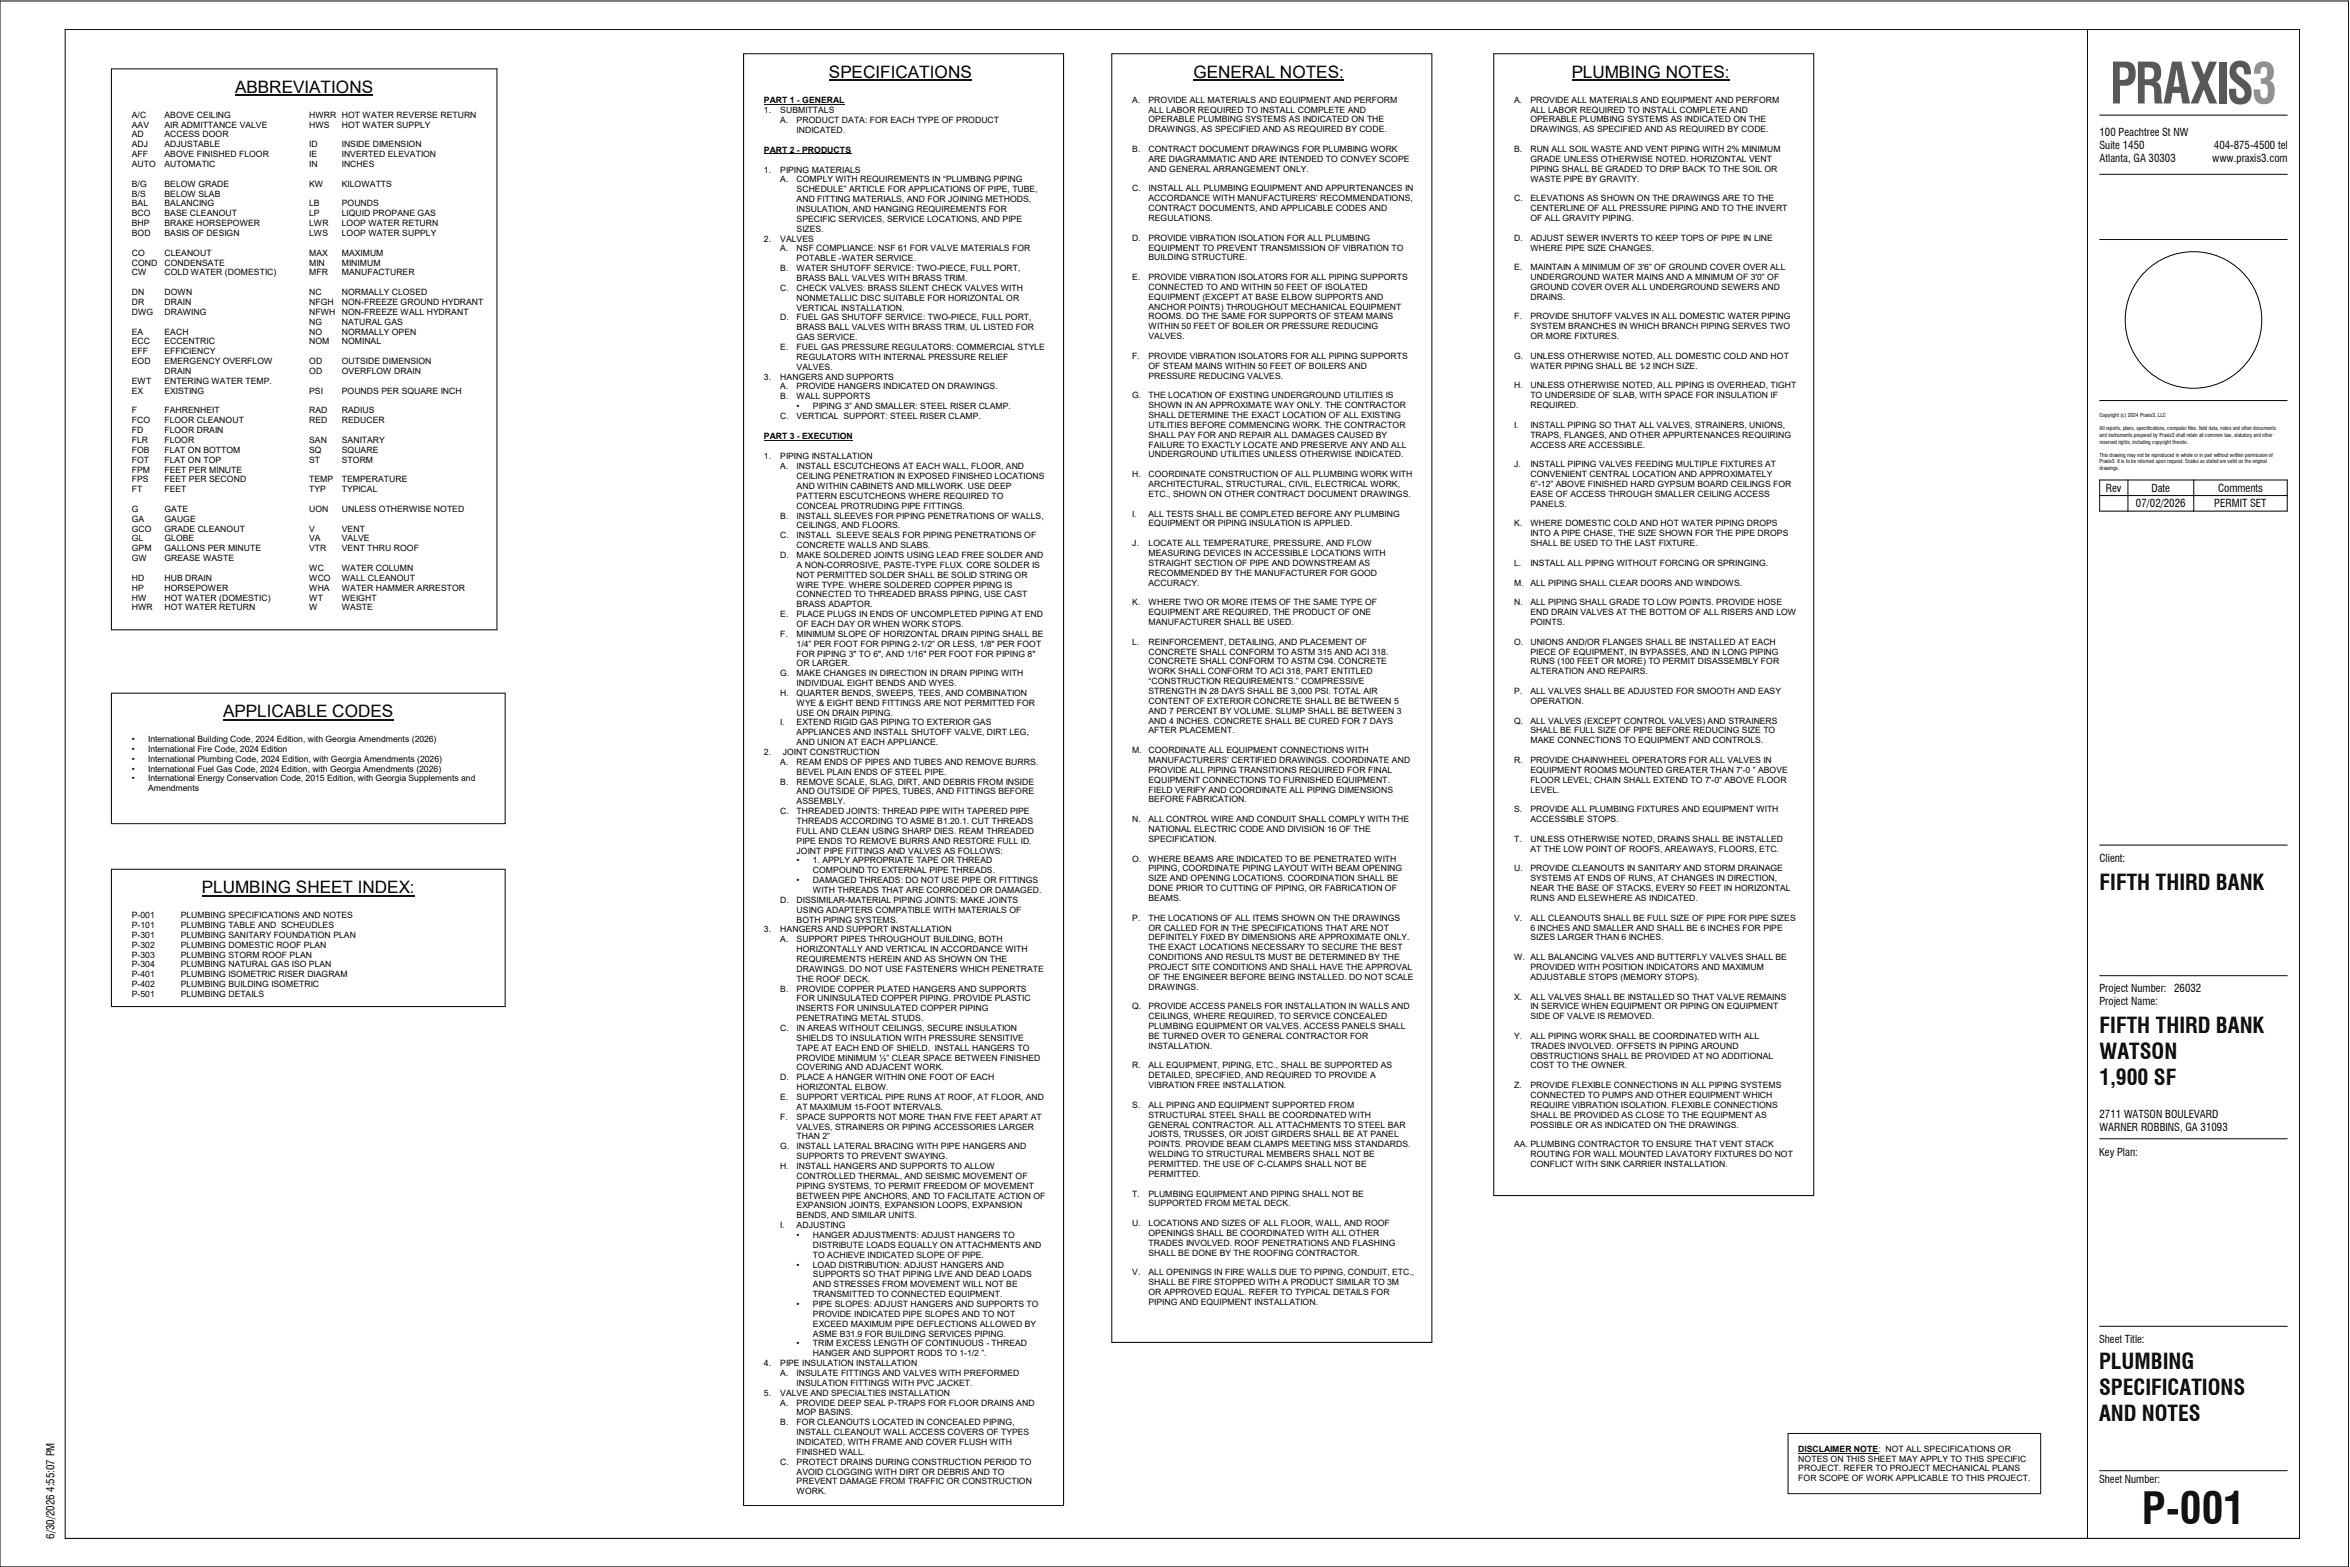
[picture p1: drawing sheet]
<svg xmlns="http://www.w3.org/2000/svg" width="914mm" height="610mm" viewBox="0 0 914 610" stroke-linecap="round" stroke-linejoin="round" font-family="sans-serif">
<defs><g id="words">
<text font-size="21.7" fill="#585858" x="820.9" y="40.3">PRAXIS3</text>
<text font-size="16.9" x="833.4" y="592.8">P-001</text>
<g font-size="8.5">
<text x="816.9" y="346.4">FIFTH THIRD BANK</text>
<text x="816.9" y="402">FIFTH THIRD BANK</text>
<text x="816.9" y="412.1">WATSON</text>
<text x="816.9" y="422.2">1,900 SF</text>
<text x="816.7" y="532.4">PLUMBING</text>
<text x="816.7" y="542.5">SPECIFICATIONS</text>
<text x="816.7" y="552.7">AND NOTES</text>
</g>
<g font-size="6.7">
<text x="322.5" y="30.2">SPECIFICATIONS</text>
<text x="464.4" y="30.2">GENERAL NOTES:</text>
<text x="611.5" y="30.2">PLUMBING NOTES:</text>
<text x="91.5" y="36">ABBREVIATIONS</text>
<text x="86.8" y="278.9">APPLICABLE CODES</text>
<text x="78.5" y="347.4">PLUMBING SHEET INDEX:</text>
</g>
<g font-size="4.2">
<text x="816.9" y="52.7">100 Peachtree St NW</text>
<text x="816.9" y="57.8">Suite 1450</text>
<text x="861.4" y="57.8">404-875-4500 tel</text>
<text x="816.9" y="62.9">Atlanta, GA 30303</text>
<text x="860.7" y="62.9">www.praxis3.com</text>
<text x="819.4" y="191.3">Rev</text>
<text x="837.1" y="191.3">Date</text>
<text x="863" y="191.3">Comments</text>
<text x="831.1" y="197.3">07/02/2026</text>
<text x="861.6" y="197.3">PERMIT SET</text>
<text x="816.9" y="335.2">Client:</text>
<text x="816.9" y="386">Project Number: 26032</text>
<text x="816.9" y="391">Project Name:</text>
<text x="816.9" y="435.1">2711 WATSON BOULEVARD</text>
<text x="816.9" y="440.1">WARNER ROBBINS, GA 31093</text>
<text x="816.7" y="449.5">Key Plan:</text>
<text x="816.7" y="522.5">Sheet Title:</text>
<text x="816.7" y="576.9">Sheet Number:</text>
<text x="21.2" y="598.6" transform="rotate(-90 21.2 598.6)">6/30/2026 4:55:07 PM</text>
</g>
<g font-size="3.4">
<text x="297.3" y="40">PART 1 -</text>
<text x="312.1" y="40">GENERAL</text>
<text x="440.6" y="39.9">A.</text>
<text x="446.9" y="39.9">PROVIDE ALL MATERIALS AND EQUIPMENT AND PERFORM</text>
<text x="589.2" y="39.9">A.</text>
<text x="595.5" y="39.9">PROVIDE ALL MATERIALS AND EQUIPMENT AND PERFORM</text>
<text x="51.3" y="45.8">A/C</text>
<text x="64" y="45.8">ABOVE CEILING</text>
<text x="120.3" y="45.8">HWRR</text>
<text x="133" y="45.8">HOT WATER REVERSE RETURN</text>
<text x="297.3" y="43.9">1.</text>
<text x="303.6" y="47.7">A.</text>
<text x="303.6" y="43.9">SUBMITTALS</text>
<text x="310" y="47.7">PRODUCT DATA: FOR EACH TYPE OF PRODUCT</text>
<text x="446.9" y="43.8">ALL LABOR REQUIRED TO INSTALL COMPLETE AND</text>
<text x="446.9" y="47.6">OPERABLE PLUMBING SYSTEMS AS INDICATED ON THE</text>
<text x="595.5" y="43.8">ALL LABOR REQUIRED TO INSTALL COMPLETE AND</text>
<text x="595.5" y="47.6">OPERABLE PLUMBING SYSTEMS AS INDICATED ON THE</text>
<text x="51.3" y="49.7">AAV</text>
<text x="51.3" y="53.5">AD</text>
<text x="64" y="49.7">AIR ADMITTANCE VALVE</text>
<text x="64" y="53.5">ACCESS DOOR</text>
<text x="120.3" y="49.7">HWS</text>
<text x="133" y="49.7">HOT WATER SUPPLY</text>
<text x="310" y="51.6">INDICATED.</text>
<text x="446.9" y="51.4">DRAWINGS, AS SPECIFIED AND AS REQUIRED BY CODE.</text>
<text x="595.5" y="51.4">DRAWINGS, AS SPECIFIED AND AS REQUIRED BY CODE.</text>
<text x="51.3" y="57.3">ADJ</text>
<text x="64" y="57.3">ADJUSTABLE</text>
<text x="120.3" y="57.3">ID</text>
<text x="133" y="57.3">INSIDE DIMENSION</text>
<text x="297.3" y="59.4">PART 2 -</text>
<text x="312.1" y="59.4">PRODUCTS</text>
<text x="440.6" y="59.1">B.</text>
<text x="446.9" y="59.1">CONTRACT DOCUMENT DRAWINGS FOR PLUMBING WORK</text>
<text x="589.2" y="59.1">B.</text>
<text x="595.5" y="59.1">RUN ALL SOIL WASTE AND VENT PIPING WITH 2% MINIMUM</text>
<text x="51.3" y="61.1">AFF</text>
<text x="51.3" y="65">AUTO</text>
<text x="64" y="61.1">ABOVE FINISHED FLOOR</text>
<text x="64" y="65">AUTOMATIC</text>
<text x="120.3" y="61.1">IE</text>
<text x="120.3" y="65">IN</text>
<text x="133" y="61.1">INVERTED ELEVATION</text>
<text x="133" y="65">INCHES</text>
<text x="446.9" y="62.9">ARE DIAGRAMMATIC AND ARE INTENDED TO CONVEY SCOPE</text>
<text x="595.5" y="62.9">GRADE UNLESS OTHERWISE NOTED. HORIZONTAL VENT</text>
<text x="297.3" y="67.1">1.</text>
<text x="303.6" y="71">A.</text>
<text x="303.6" y="67.1">PIPING MATERIALS</text>
<text x="310" y="71">COMPLY WITH REQUIREMENTS IN “PLUMBING PIPING</text>
<text x="446.9" y="66.8">AND GENERAL ARRANGEMENT ONLY.</text>
<text x="595.5" y="66.8">PIPING SHALL BE GRADED TO DRIP BACK TO THE SOIL OR</text>
<text x="595.5" y="70.6">WASTE PIPE BY GRAVITY.</text>
<text x="51.3" y="72.6">B/G</text>
<text x="51.3" y="76.5">B/S</text>
<text x="64" y="72.6">BELOW GRADE</text>
<text x="64" y="76.5">BELOW SLAB</text>
<text x="120.3" y="72.6">KW</text>
<text x="133" y="72.6">KILOWATTS</text>
<text x="310" y="74.8">SCHEDULE”</text>
<text x="330.4" y="74.8">ARTICLE FOR APPLICATIONS OF PIPE, TUBE,</text>
<text x="440.6" y="74.4">C.</text>
<text x="446.9" y="74.4">INSTALL ALL PLUMBING EQUIPMENT AND APPURTENANCES IN</text>
<text x="51.3" y="80.3">BAL</text>
<text x="64" y="80.3">BALANCING</text>
<text x="120.3" y="80.3">LB</text>
<text x="133" y="80.3">POUNDS</text>
<text x="310" y="78.7">AND FITTING MATERIALS, AND FOR JOINING METHODS,</text>
<text x="310" y="82.5">INSULATION, AND HANGING REQUIREMENTS FOR</text>
<text x="446.9" y="78.3">ACCORDANCE WITH MANUFACTURERS’</text>
<text x="446.9" y="82.1">CONTRACT DOCUMENTS, AND APPLICABLE CODES AND</text>
<text x="513.7" y="78.3">RECOMMENDATIONS,</text>
<text x="589.2" y="78.3">C.</text>
<text x="595.5" y="78.3">ELEVATIONS AS SHOWN ON THE DRAWINGS ARE TO THE</text>
<text x="595.5" y="82.1">CENTERLINE OF ALL PRESSURE PIPING AND TO THE INVERT</text>
<text x="51.3" y="84.2">BCO</text>
<text x="51.3" y="88">BHP</text>
<text x="64" y="84.2">BASE CLEANOUT</text>
<text x="64" y="88">BRAKE HORSEPOWER</text>
<text x="120.3" y="84.2">LP</text>
<text x="120.3" y="88">LWR</text>
<text x="133" y="84.2">LIQUID PROPANE GAS</text>
<text x="133" y="88">LOOP WATER RETURN</text>
<text x="310" y="86.3">SPECIFIC SERVICES, SERVICE LOCATIONS, AND PIPE</text>
<text x="446.9" y="85.9">REGULATIONS.</text>
<text x="595.5" y="85.9">OF ALL GRAVITY PIPING.</text>
<text x="51.3" y="91.8">BOD</text>
<text x="64" y="91.8">BASIS OF DESIGN</text>
<text x="120.3" y="91.8">LWS</text>
<text x="133" y="91.8">LOOP WATER SUPPLY</text>
<text x="297.3" y="94">2.</text>
<text x="303.6" y="94">VALVES</text>
<text x="310" y="90.2">SIZES.</text>
<text x="440.6" y="93.6">D.</text>
<text x="446.9" y="93.6">PROVIDE VIBRATION ISOLATION FOR ALL PLUMBING</text>
<text x="589.2" y="93.6">D.</text>
<text x="595.5" y="93.6">ADJUST SEWER INVERTS TO KEEP TOPS OF PIPE IN LINE</text>
<text x="51.3" y="99.5">CO</text>
<text x="64" y="99.5">CLEANOUT</text>
<text x="120.3" y="99.5">MAX</text>
<text x="133" y="99.5">MAXIMUM</text>
<text x="303.6" y="97.8">A.</text>
<text x="310" y="97.8">NSF COMPLIANCE: NSF 61 FOR VALVE MATERIALS FOR</text>
<text x="310" y="101.6">POTABLE -WATER SERVICE.</text>
<text x="446.9" y="97.5">EQUIPMENT TO PREVENT TRANSMISSION OF VIBRATION TO</text>
<text x="446.9" y="101.3">BUILDING STRUCTURE.</text>
<text x="595.5" y="97.5">WHERE PIPE SIZE CHANGES.</text>
<text x="51.3" y="103.3">COND</text>
<text x="51.3" y="107.1">CW</text>
<text x="64" y="103.3">CONDENSATE</text>
<text x="64" y="107.1">COLD WATER (DOMESTIC)</text>
<text x="120.3" y="103.3">MIN</text>
<text x="120.3" y="107.1">MFR</text>
<text x="133" y="103.3">MINIMUM</text>
<text x="133" y="107.1">MANUFACTURER</text>
<text x="303.6" y="105.5">B.</text>
<text x="310" y="105.5">WATER SHUTOFF SERVICE: TWO-PIECE, FULL PORT,</text>
<text x="589.2" y="105.1">E.</text>
<text x="595.5" y="105.1">MAINTAIN A MINIMUM OF 3'6”</text>
<text x="643.7" y="105.1">OF GROUND COVER OVER ALL</text>
<text x="303.6" y="113.2">C.</text>
<text x="310" y="109.3">BRASS BALL VALVES WITH BRASS TRIM.</text>
<text x="310" y="113.2">CHECK VALVES: BRASS SILENT CHECK VALVES WITH</text>
<text x="440.6" y="108.9">E.</text>
<text x="446.9" y="108.9">PROVIDE VIBRATION ISOLATORS FOR ALL PIPING SUPPORTS</text>
<text x="446.9" y="112.8">CONNECTED TO AND WITHIN 50 FEET OF ISOLATED</text>
<text x="595.5" y="108.9">UNDERGROUND WATER MAINS AND A MINIMUM OF 3'0”</text>
<text x="595.5" y="112.8">GROUND COVER OVER ALL UNDERGROUND SEWERS AND</text>
<text x="687.6" y="108.9">OF</text>
<text x="51.3" y="114.8">DN</text>
<text x="51.3" y="118.7">DR</text>
<text x="64" y="114.8">DOWN</text>
<text x="64" y="118.7">DRAIN</text>
<text x="120.3" y="114.8">NC</text>
<text x="120.3" y="118.7">NFGH</text>
<text x="133" y="114.8">NORMALLY CLOSED</text>
<text x="133" y="118.7">NON-FREEZE GROUND HYDRANT</text>
<text x="310" y="117">NONMETALLIC DISC SUITABLE FOR HORIZONTAL OR</text>
<text x="446.9" y="116.6">EQUIPMENT (EXCEPT AT BASE ELBOW SUPPORTS AND</text>
<text x="595.5" y="116.6">DRAINS.</text>
<text x="51.3" y="122.5">DWG</text>
<text x="64" y="122.5">DRAWING</text>
<text x="120.3" y="122.5">NFWH</text>
<text x="133" y="122.5">NON-FREEZE WALL HYDRANT</text>
<text x="303.6" y="124.7">D.</text>
<text x="310" y="120.8">VERTICAL INSTALLATION.</text>
<text x="310" y="124.7">FUEL GAS SHUTOFF SERVICE: TWO-PIECE, FULL PORT,</text>
<text x="446.9" y="120.4">ANCHOR POINTS) THROUGHOUT MECHANICAL EQUIPMENT</text>
<text x="446.9" y="124.3">ROOMS. DO THE SAME FOR SUPPORTS OF STEAM MAINS</text>
<text x="589.2" y="124.3">F.</text>
<text x="595.5" y="124.3">PROVIDE SHUTOFF VALVES IN ALL DOMESTIC WATER PIPING</text>
<text x="51.3" y="130.2">EA</text>
<text x="64" y="130.2">EACH</text>
<text x="120.3" y="126.3">NG</text>
<text x="120.3" y="130.2">NO</text>
<text x="133" y="126.3">NATURAL GAS</text>
<text x="133" y="130.2">NORMALLY OPEN</text>
<text x="310" y="128.5">BRASS BALL VALVES WITH BRASS TRIM, UL LISTED FOR</text>
<text x="446.9" y="128.1">WITHIN 50 FEET OF BOILER OR PRESSURE REDUCING</text>
<text x="446.9" y="132">VALVES.</text>
<text x="595.5" y="128.1">SYSTEM BRANCHES IN WHICH BRANCH PIPING SERVES TWO</text>
<text x="595.5" y="132">OR MORE FIXTURES.</text>
<text x="51.3" y="134">ECC</text>
<text x="51.3" y="137.8">EFF</text>
<text x="64" y="134">ECCENTRIC</text>
<text x="64" y="137.8">EFFICIENCY</text>
<text x="120.3" y="134">NOM</text>
<text x="133" y="134">NOMINAL</text>
<text x="303.6" y="136.2">E.</text>
<text x="310" y="132.3">GAS SERVICE.</text>
<text x="310" y="136.2">FUEL GAS PRESSURE REGULATORS: COMMERCIAL STYLE</text>
<text x="51.3" y="141.6">EOD</text>
<text x="64" y="141.6">EMERGENCY OVERFLOW</text>
<text x="120.3" y="141.6">OD</text>
<text x="133" y="141.6">OUTSIDE DIMENSION</text>
<text x="310" y="140">REGULATORS WITH INTERNAL PRESSURE RELIEF</text>
<text x="310" y="143.8">VALVES.</text>
<text x="440.6" y="139.6">F.</text>
<text x="446.9" y="139.6">PROVIDE VIBRATION ISOLATORS FOR ALL PIPING SUPPORTS</text>
<text x="446.9" y="143.4">OF STEAM MAINS WITHIN 50 FEET OF BOILERS AND</text>
<text x="589.2" y="139.6">G.</text>
<text x="595.5" y="139.6">UNLESS OTHERWISE NOTED, ALL DOMESTIC COLD AND HOT</text>
<text x="595.5" y="143.4">WATER PIPING SHALL BE 1⁄</text>
<text x="640.4" y="143.4">2 INCH SIZE.</text>
<text x="51.3" y="149.3">EWT</text>
<text x="64" y="145.5">DRAIN</text>
<text x="64" y="149.3">ENTERING WATER TEMP.</text>
<text x="120.3" y="145.5">OD</text>
<text x="133" y="145.5">OVERFLOW DRAIN</text>
<text x="297.3" y="147.7">3.</text>
<text x="303.6" y="147.7">HANGERS AND SUPPORTS</text>
<text x="446.9" y="147.3">PRESSURE REDUCING VALVES.</text>
<text x="51.3" y="153.2">EX</text>
<text x="64" y="153.2">EXISTING</text>
<text x="120.3" y="153.2">PSI</text>
<text x="133" y="153.2">POUNDS PER SQUARE INCH</text>
<text x="303.6" y="151.5">A.</text>
<text x="303.6" y="155.3">B.</text>
<text x="310" y="151.5">PROVIDE HANGERS INDICATED ON DRAWINGS.</text>
<text x="310" y="155.3">WALL SUPPORTS</text>
<text x="440.6" y="154.9">G.</text>
<text x="446.9" y="154.9">THE LOCATION OF EXISTING UNDERGROUND UTILITIES IS</text>
<text x="589.2" y="151.1">H.</text>
<text x="595.5" y="151.1">UNLESS OTHERWISE NOTED, ALL PIPING IS OVERHEAD, TIGHT</text>
<text x="595.5" y="154.9">TO UNDERSIDE OF SLAB, WITH SPACE FOR INSULATION IF</text>
<text x="51.3" y="160.8">F</text>
<text x="64" y="160.8">FAHRENHEIT</text>
<text x="120.3" y="160.8">RAD</text>
<text x="133" y="160.8">RADIUS</text>
<text x="310" y="159.2">•</text>
<text x="316.3" y="159.2">PIPING 3”</text>
<text x="332.4" y="159.2">AND SMALLER: STEEL RISER CLAMP.</text>
<text x="446.9" y="158.8">SHOWN IN AN APPROXIMATE WAY ONLY. THE CONTRACTOR</text>
<text x="595.5" y="158.8">REQUIRED.</text>
<text x="51.3" y="164.7">FCO</text>
<text x="64" y="164.7">FLOOR CLEANOUT</text>
<text x="120.3" y="164.7">RED</text>
<text x="133" y="164.7">REDUCER</text>
<text x="303.6" y="163">C.</text>
<text x="310" y="163">VERTICAL SUPPORT: STEEL RISER CLAMP.</text>
<text x="446.9" y="162.6">SHALL DETERMINE THE EXACT LOCATION OF ALL EXISTING</text>
<text x="446.9" y="166.5">UTILITIES BEFORE COMMENCING WORK. THE CONTRACTOR</text>
<text x="589.2" y="166.5">I.</text>
<text x="595.5" y="166.5">INSTALL PIPING SO THAT ALL VALVES, STRAINERS, UNIONS,</text>
<text x="51.3" y="168.5">FD</text>
<text x="51.3" y="172.3">FLR</text>
<text x="64" y="168.5">FLOOR DRAIN</text>
<text x="64" y="172.3">FLOOR</text>
<text x="120.3" y="172.3">SAN</text>
<text x="133" y="172.3">SANITARY</text>
<text x="297.3" y="170.9">PART 3 -</text>
<text x="312.1" y="170.9">EXECUTION</text>
<text x="446.9" y="170.3">SHALL PAY FOR AND REPAIR ALL DAMAGES CAUSED BY</text>
<text x="595.5" y="170.3">TRAPS, FLANGES, AND OTHER APPURTENANCES REQUIRING</text>
<text x="51.3" y="176.1">FOB</text>
<text x="64" y="176.1">FLAT ON BOTTOM</text>
<text x="120.3" y="176.1">SQ</text>
<text x="133" y="176.1">SQUARE</text>
<text x="297.3" y="178.7">1.</text>
<text x="303.6" y="178.7">PIPING INSTALLATION</text>
<text x="446.9" y="174.1">FAILURE TO EXACTLY LOCATE AND PRESERVE ANY AND ALL</text>
<text x="446.9" y="178">UNDERGROUND UTILITIES UNLESS OTHERWISE INDICATED.</text>
<text x="595.5" y="174.1">ACCESS ARE ACCESSIBLE.</text>
<text x="51.3" y="180">FOT</text>
<text x="51.3" y="183.9">FPM</text>
<text x="64" y="180">FLAT ON TOP</text>
<text x="64" y="183.9">FEET PER MINUTE</text>
<text x="120.3" y="180">ST</text>
<text x="133" y="180">STORM</text>
<text x="303.6" y="182.6">A.</text>
<text x="310" y="182.6">INSTALL ESCUTCHEONS AT EACH WALL, FLOOR, AND</text>
<text x="440.6" y="185.6">H.</text>
<text x="446.9" y="185.6">COORDINATE CONSTRUCTION OF ALL PLUMBING WORK WITH</text>
<text x="589.2" y="181.8">J.</text>
<text x="595.5" y="181.8">INSTALL PIPING VALVES FEEDING MULTIPLE FIXTURES AT</text>
<text x="595.5" y="185.6">CONVENIENT CENTRAL LOCATION AND APPROXIMATELY</text>
<text x="51.3" y="187.7">FPS</text>
<text x="51.3" y="191.5">FT</text>
<text x="64" y="187.7">FEET PER SECOND</text>
<text x="64" y="191.5">FEET</text>
<text x="120.3" y="187.7">TEMP</text>
<text x="120.3" y="191.5">TYP</text>
<text x="133" y="187.7">TEMPERATURE</text>
<text x="133" y="191.5">TYPICAL</text>
<text x="310" y="190.2">AND WITHIN CABINETS AND MILLWORK. USE DEEP</text>
<text x="310" y="186.4">CEILING PENETRATION IN EXPOSED FINISHED LOCATIONS</text>
<text x="446.9" y="189.4">ARCHITECTURAL, STRUCTURAL, CIVIL, ELECTRICAL WORK,</text>
<text x="595.5" y="189.4">6”-12”</text>
<text x="605.4" y="189.4">ABOVE FINISHED HARD GYPSUM BOARD CEILINGS FOR</text>
<text x="310" y="194.1">PATTERN ESCUTCHEONS WHERE REQUIRED TO</text>
<text x="310" y="197.9">CONCEAL PROTRUDING PIPE FITTINGS.</text>
<text x="446.9" y="193.3">ETC., SHOWN ON OTHER CONTRACT DOCUMENT DRAWINGS.</text>
<text x="595.5" y="193.3">EASE OF ACCESS THROUGH SMALLER CEILING ACCESS</text>
<text x="595.5" y="197.1">PANELS.</text>
<text x="51.3" y="199.2">G</text>
<text x="51.3" y="203">GA</text>
<text x="64" y="199.2">GATE</text>
<text x="64" y="203">GAUGE</text>
<text x="120.3" y="199.2">UON</text>
<text x="133" y="199.2">UNLESS OTHERWISE NOTED</text>
<text x="303.6" y="201.8">B.</text>
<text x="310" y="201.8">INSTALL SLEEVES FOR PIPING PENETRATIONS OF WALLS,</text>
<text x="440.6" y="201">I.</text>
<text x="446.9" y="201">ALL TESTS SHALL BE COMPLETED BEFORE ANY PLUMBING</text>
<text x="51.3" y="206.8">GCO</text>
<text x="64" y="206.8">GRADE CLEANOUT</text>
<text x="120.3" y="206.8">V</text>
<text x="133" y="206.8">VENT</text>
<text x="303.6" y="209.4">C.</text>
<text x="310" y="205.6">CEILINGS, AND FLOORS.</text>
<text x="310" y="209.4">INSTALL SLEEVE SEALS FOR PIPING PENETRATIONS OF</text>
<text x="446.9" y="204.8">EQUIPMENT OR PIPING INSULATION IS APPLIED.</text>
<text x="589.2" y="204.8">K.</text>
<text x="595.5" y="204.8">WHERE DOMESTIC COLD AND HOT WATER PIPING DROPS</text>
<text x="595.5" y="208.6">INTO A PIPE CHASE, THE SIZE SHOWN FOR THE PIPE DROPS</text>
<text x="51.3" y="210.7">GL</text>
<text x="51.3" y="214.5">GPM</text>
<text x="64" y="210.7">GLOBE</text>
<text x="64" y="214.5">GALLONS PER MINUTE</text>
<text x="120.3" y="210.7">VA</text>
<text x="120.3" y="214.5">VTR</text>
<text x="133" y="210.7">VALVE</text>
<text x="133" y="214.5">VENT THRU ROOF</text>
<text x="310" y="213.2">CONCRETE WALLS AND SLABS.</text>
<text x="440.6" y="212.5">J.</text>
<text x="446.9" y="212.5">LOCATE ALL TEMPERATURE, PRESSURE, AND FLOW</text>
<text x="595.5" y="212.5">SHALL BE USED TO THE LAST FIXTURE.</text>
<text x="51.3" y="218.4">GW</text>
<text x="64" y="218.4">GREASE WASTE</text>
<text x="303.6" y="217.1">D.</text>
<text x="310" y="220.9">A NON-CORROSIVE, PASTE-TYPE FLUX. CORE SOLDER IS</text>
<text x="310" y="217.1">MAKE SOLDERED JOINTS USING LEAD FREE SOLDER AND</text>
<text x="446.9" y="216.3">MEASURING DEVICES IN ACCESSIBLE LOCATIONS WITH</text>
<text x="446.9" y="220.1">STRAIGHT SECTION OF PIPE AND DOWNSTREAM AS</text>
<text x="589.2" y="220.1">L.</text>
<text x="595.5" y="220.1">INSTALL ALL PIPING WITHOUT FORCING OR SPRINGING.</text>
<text x="51.3" y="226">HD</text>
<text x="64" y="226">HUB DRAIN</text>
<text x="120.3" y="222.2">WC</text>
<text x="120.3" y="226">WCO</text>
<text x="133" y="222.2">WATER COLUMN</text>
<text x="133" y="226">WALL CLEANOUT</text>
<text x="310" y="224.7">NOT PERMITTED SOLDER SHALL BE SOLID STRING OR</text>
<text x="446.9" y="223.9">RECOMMENDED BY THE MANUFACTURER FOR GOOD</text>
<text x="446.9" y="227.8">ACCURACY.</text>
<text x="589.2" y="227.8">M.</text>
<text x="595.5" y="227.8">ALL PIPING SHALL CLEAR DOORS AND WINDOWS.</text>
<text x="51.3" y="229.8">HP</text>
<text x="51.3" y="233.7">HW</text>
<text x="64" y="229.8">HORSEPOWER</text>
<text x="64" y="233.7">HOT WATER (DOMESTIC)</text>
<text x="120.3" y="229.8">WHA</text>
<text x="120.3" y="233.7">WT</text>
<text x="133" y="229.8">WATER HAMMER ARRESTOR</text>
<text x="133" y="233.7">WEIGHT</text>
<text x="310" y="228.6">WIRE TYPE. WHERE SOLDERED COPPER PIPING IS</text>
<text x="310" y="232.4">CONNECTED TO THREADED BRASS PIPING, USE CAST</text>
<text x="51.3" y="237.5">HWR</text>
<text x="64" y="237.5">HOT WATER RETURN</text>
<text x="120.3" y="237.5">W</text>
<text x="133" y="237.5">WASTE</text>
<text x="310" y="236.3">BRASS ADAPTOR.</text>
<text x="440.6" y="235.5">K.</text>
<text x="446.9" y="235.5">WHERE TWO OR MORE ITEMS OF THE SAME TYPE OF</text>
<text x="446.9" y="239.3">EQUIPMENT ARE REQUIRED, THE PRODUCT OF ONE</text>
<text x="589.2" y="235.5">N.</text>
<text x="595.5" y="235.5">ALL PIPING SHALL GRADE TO LOW POINTS. PROVIDE HOSE</text>
<text x="595.5" y="239.3">END DRAIN VALVES AT THE BOTTOM OF ALL RISERS AND LOW</text>
<text x="303.6" y="240.1">E.</text>
<text x="310" y="240.1">PLACE PLUGS IN ENDS OF UNCOMPLETED PIPING AT END</text>
<text x="310" y="243.9">OF EACH DAY OR WHEN WORK STOPS.</text>
<text x="446.9" y="243.1">MANUFACTURER SHALL BE USED.</text>
<text x="595.5" y="243.1">POINTS.</text>
<text x="303.6" y="247.7">F.</text>
<text x="310" y="247.7">MINIMUM SLOPE OF HORIZONTAL DRAIN PIPING SHALL BE</text>
<text x="310" y="251.6">1/4”</text>
<text x="316.7" y="251.6">PER FOOT FOR PIPING 2-1/2”</text>
<text x="364.7" y="251.6">OR LESS, 1/8&quot; PER FOOT</text>
<text x="440.6" y="250.8">L.</text>
<text x="446.9" y="250.8">REINFORCEMENT, DETAILING, AND PLACEMENT OF</text>
<text x="589.2" y="250.8">O.</text>
<text x="595.5" y="250.8">UNIONS AND/OR FLANGES SHALL BE INSTALLED AT EACH</text>
<text x="310" y="255.4">FOR PIPING 3&quot; TO 6&quot;, AND 1/16&quot; PER FOOT FOR PIPING 8&quot;</text>
<text x="446.9" y="254.6">CONCRETE SHALL CONFORM TO ASTM 315 AND ACI 318.</text>
<text x="595.5" y="254.6">PIECE OF EQUIPMENT, IN BYPASSES, AND IN LONG PIPING</text>
<text x="303.6" y="263.1">G.</text>
<text x="310" y="259.2">OR LARGER.</text>
<text x="310" y="263.1">MAKE CHANGES IN DIRECTION IN DRAIN PIPING WITH</text>
<text x="446.9" y="258.4">CONCRETE SHALL CONFORM TO ASTM C94. CONCRETE</text>
<text x="446.9" y="262.3">WORK SHALL CONFORM TO ACI 318, PART ENTITLED</text>
<text x="595.5" y="258.4">RUNS (100 FEET OR MORE) TO PERMIT DISASSEMBLY FOR</text>
<text x="595.5" y="262.3">ALTERATION AND REPAIRS.</text>
<text x="310" y="266.9">INDIVIDUAL EIGHT BENDS AND WYES.</text>
<text x="446.9" y="266.1">“CONSTRUCTION REQUIREMENTS.”</text>
<text x="446.9" y="270">STRENGTH IN 28 DAYS SHALL BE 3,000 PSI. TOTAL AIR</text>
<text x="506.3" y="266.1">COMPRESSIVE</text>
<text x="589.2" y="270">P.</text>
<text x="595.5" y="270">ALL VALVES SHALL BE ADJUSTED FOR SMOOTH AND EASY</text>
<text x="303.6" y="270.8">H.</text>
<text x="310" y="270.8">QUARTER BENDS, SWEEPS, TEES, AND COMBINATION</text>
<text x="310" y="274.6">WYE &amp; EIGHT BEND FITTINGS ARE NOT PERMITTED FOR</text>
<text x="446.9" y="273.8">CONTENT OF EXTERIOR CONCRETE SHALL BE BETWEEN 5</text>
<text x="595.5" y="273.8">OPERATION.</text>
<text x="310" y="278.4">USE ON DRAIN PIPING.</text>
<text x="446.9" y="277.6">AND 7 PERCENT BY VOLUME. SLUMP SHALL BE BETWEEN 3</text>
<text x="446.9" y="281.5">AND 4 INCHES. CONCRETE SHALL BE CURED FOR 7 DAYS</text>
<text x="589.2" y="281.5">Q.</text>
<text x="595.5" y="281.5">ALL VALVES (EXCEPT CONTROL VALVES) AND STRAINERS</text>
<text x="303.6" y="282.2">I.</text>
<text x="310" y="286.1">APPLIANCES AND INSTALL SHUTOFF VALVE, DIRT LEG,</text>
<text x="310" y="282.2">EXTEND RIGID GAS PIPING TO EXTERIOR GAS</text>
<text x="446.9" y="285.3">AFTER PLACEMENT.</text>
<text x="595.5" y="285.3">SHALL BE FULL SIZE OF PIPE BEFORE REDUCING SIZE TO</text>
<text x="51.3" y="288.7">•</text>
<text x="51.3" y="292.5">•</text>
<text x="57.7" y="288.7">International Building Code, 2024 Edition, with Georgia Amendments (2026)</text>
<text x="57.7" y="292.5">International Fire Code, 2024 Edition</text>
<text x="297.3" y="293.8">2.</text>
<text x="304.5" y="293.8">JOINT CONSTRUCTION</text>
<text x="310" y="289.9">AND UNION AT EACH APPLIANCE.</text>
<text x="440.6" y="293">M.</text>
<text x="446.9" y="293">COORDINATE ALL EQUIPMENT CONNECTIONS WITH</text>
<text x="595.5" y="289.1">MAKE CONNECTIONS TO EQUIPMENT AND CONTROLS.</text>
<text x="51.3" y="296.3">•</text>
<text x="57.7" y="296.3">International Plumbing Code, 2024 Edition, with Georgia Amendments (2026)</text>
<text x="303.6" y="297.6">A.</text>
<text x="310" y="297.6">REAM ENDS OF PIPES AND TUBES AND REMOVE BURRS.</text>
<text x="446.9" y="296.8">MANUFACTURERS’</text>
<text x="479.2" y="296.8">CERTIFIED DRAWINGS. COORDINATE AND</text>
<text x="589.2" y="296.8">R.</text>
<text x="595.5" y="296.8">PROVIDE CHAINWHEEL OPERATORS FOR ALL VALVES IN</text>
<text x="51.3" y="300.2">•</text>
<text x="51.3" y="304">•</text>
<text x="57.7" y="300.2">International Fuel Gas Code, 2024 Edition, with Georgia Amendments (2026)</text>
<text x="57.7" y="304">International Energy Conservation Code, 2015 Edition, with Georgia Supplements and</text>
<text x="303.6" y="305.3">B.</text>
<text x="310" y="301.4">BEVEL PLAIN ENDS OF STEEL PIPE.</text>
<text x="310" y="305.3">REMOVE SCALE, SLAG, DIRT, AND DEBRIS FROM INSIDE</text>
<text x="446.9" y="300.7">PROVIDE ALL PIPING TRANSITIONS REQUIRED FOR FINAL</text>
<text x="446.9" y="304.5">EQUIPMENT CONNECTIONS TO FURNISHED EQUIPMENT.</text>
<text x="595.5" y="300.7">EQUIPMENT ROOMS MOUNTED GREATER THAN 7'-0 ”</text>
<text x="595.5" y="304.5">FLOOR LEVEL; CHAIN SHALL EXTEND TO 7'-0”</text>
<text x="671" y="304.5">ABOVE FLOOR</text>
<text x="684.1" y="300.7">ABOVE</text>
<text x="57.7" y="307.8">Amendments</text>
<text x="310" y="309.1">AND OUTSIDE OF PIPES, TUBES, AND FITTINGS BEFORE</text>
<text x="446.9" y="308.3">FIELD VERIFY AND COORDINATE ALL PIPING DIMENSIONS</text>
<text x="595.5" y="308.3">LEVEL.</text>
<text x="303.6" y="316.7">C.</text>
<text x="310" y="312.9">ASSEMBLY.</text>
<text x="310" y="316.7">THREADED JOINTS: THREAD PIPE WITH TAPERED PIPE</text>
<text x="446.9" y="312.1">BEFORE FABRICATION.</text>
<text x="589.2" y="316">S.</text>
<text x="595.5" y="316">PROVIDE ALL PLUMBING FIXTURES AND EQUIPMENT WITH</text>
<text x="310" y="320.6">THREADS ACCORDING TO ASME B1.20.1. CUT THREADS</text>
<text x="440.6" y="319.8">N.</text>
<text x="446.9" y="319.8">ALL CONTROL WIRE AND CONDUIT SHALL COMPLY WITH THE</text>
<text x="446.9" y="323.6">NATIONAL ELECTRIC CODE AND DIVISION 16 OF THE</text>
<text x="595.5" y="319.8">ACCESSIBLE STOPS.</text>
<text x="310" y="324.4">FULL AND CLEAN USING SHARP DIES. REAM THREADED</text>
<text x="310" y="328.3">PIPE ENDS TO REMOVE BURRS AND RESTORE FULL ID.</text>
<text x="446.9" y="327.5">SPECIFICATION.</text>
<text x="589.2" y="327.5">T.</text>
<text x="595.5" y="327.5">UNLESS OTHERWISE NOTED, DRAINS SHALL BE INSTALLED</text>
<text x="310" y="332.1">JOINT PIPE FITTINGS AND VALVES AS FOLLOWS:</text>
<text x="310" y="335.9">•</text>
<text x="316.3" y="335.9">1. APPLY APPROPRIATE TAPE OR THREAD</text>
<text x="440.6" y="335.2">O.</text>
<text x="446.9" y="335.2">WHERE BEAMS ARE INDICATED TO BE PENETRATED WITH</text>
<text x="595.5" y="331.3">AT THE LOW POINT OF ROOFS, AREAWAYS, FLOORS, ETC.</text>
<text x="316.3" y="339.8">COMPOUND TO EXTERNAL PIPE THREADS.</text>
<text x="446.9" y="339">PIPING, COORDINATE PIPING LAYOUT WITH BEAM OPENING</text>
<text x="589.2" y="339">U.</text>
<text x="595.5" y="339">PROVIDE CLEANOUTS IN SANITARY AND STORM DRAINAGE</text>
<text x="310" y="343.6">•</text>
<text x="316.3" y="343.6">DAMAGED THREADS: DO NOT USE PIPE OR FITTINGS</text>
<text x="316.3" y="347.4">WITH THREADS THAT ARE CORRODED OR DAMAGED.</text>
<text x="446.9" y="342.8">SIZE AND OPENING LOCATIONS. COORDINATION SHALL BE</text>
<text x="446.9" y="346.7">DONE PRIOR TO CUTTING OF PIPING, OR FABRICATION OF</text>
<text x="595.5" y="342.8">SYSTEMS AT ENDS OF RUNS, AT CHANGES IN DIRECTION,</text>
<text x="595.5" y="346.7">NEAR THE BASE OF STACKS, EVERY 50 FEET IN HORIZONTAL</text>
<text x="303.6" y="351.3">D.</text>
<text x="310" y="351.3">DISSIMILAR-MATERIAL PIPING JOINTS: MAKE JOINTS</text>
<text x="446.9" y="350.5">BEAMS.</text>
<text x="595.5" y="350.5">RUNS AND ELSEWHERE AS INDICATED.</text>
<text x="51.3" y="357.2">P-001</text>
<text x="70.4" y="357.2">PLUMBING SPECIFICATIONS AND NOTES</text>
<text x="310" y="355.1">USING ADAPTERS COMPATIBLE WITH MATERIALS OF</text>
<text x="310" y="358.9">BOTH PIPING SYSTEMS.</text>
<text x="440.6" y="358.1">P.</text>
<text x="446.9" y="358.1">THE LOCATIONS OF ALL ITEMS SHOWN ON THE DRAWINGS</text>
<text x="589.2" y="358.1">V.</text>
<text x="595.5" y="358.1">ALL CLEANOUTS SHALL BE FULL SIZE OF PIPE FOR PIPE SIZES</text>
<text x="51.3" y="361">P-101</text>
<text x="51.3" y="364.8">P-301</text>
<text x="70.4" y="361">PLUMBING TABLE AND SCHEUDLES</text>
<text x="70.4" y="364.8">PLUMBING SANITARY FOUNDATION PLAN</text>
<text x="297.3" y="362.8">3.</text>
<text x="303.6" y="362.8">HANGERS AND SUPPORT INSTALLATION</text>
<text x="446.9" y="362">OR CALLED FOR IN THE SPECIFICATIONS THAT ARE NOT</text>
<text x="446.9" y="365.8">DEFINITELY FIXED BY DIMENSIONS ARE APPROXIMATE ONLY.</text>
<text x="595.5" y="362">6 INCHES AND SMALLER AND SHALL BE 6 INCHES FOR PIPE</text>
<text x="595.5" y="365.8">SIZES LARGER THAN 6 INCHES.</text>
<text x="51.3" y="368.7">P-302</text>
<text x="70.4" y="368.7">PLUMBING DOMESTIC ROOF PLAN</text>
<text x="303.6" y="366.6">A.</text>
<text x="310" y="366.6">SUPPORT PIPES THROUGHOUT BUILDING, BOTH</text>
<text x="310" y="370.4">HORIZONTALLY AND VERTICAL IN ACCORDANCE WITH</text>
<text x="446.9" y="369.7">THE EXACT LOCATIONS NECESSARY TO SECURE THE BEST</text>
<text x="51.3" y="372.5">P-303</text>
<text x="51.3" y="376.3">P-304</text>
<text x="70.4" y="372.5">PLUMBING STORM ROOF PLAN</text>
<text x="70.4" y="376.3">PLUMBING NATURAL GAS ISO PLAN</text>
<text x="310" y="374.3">REQUIREMENTS HEREIN AND AS SHOWN ON THE</text>
<text x="446.9" y="373.5">CONDITIONS AND RESULTS MUST BE DETERMINED BY THE</text>
<text x="446.9" y="377.3">PROJECT SITE CONDITIONS AND SHALL HAVE THE APPROVAL</text>
<text x="589.2" y="373.5">W.</text>
<text x="595.5" y="373.5">ALL BALANCING VALVES AND BUTTERFLY VALVES SHALL BE</text>
<text x="595.5" y="377.3">PROVIDED WITH POSITION INDICATORS AND MAXIMUM</text>
<text x="51.3" y="380.2">P-401</text>
<text x="70.4" y="380.2">PLUMBING ISOMETRIC RISER DIAGRAM</text>
<text x="310" y="378.1">DRAWINGS. DO NOT USE FASTENERS WHICH PENETRATE</text>
<text x="310" y="381.9">THE ROOF DECK.</text>
<text x="446.9" y="381.2">OF THE ENGINEER BEFORE BEING INSTALLED. DO NOT SCALE</text>
<text x="595.5" y="381.2">ADJUSTABLE STOPS (MEMORY STOPS).</text>
<text x="51.3" y="384">P-402</text>
<text x="51.3" y="387.8">P-501</text>
<text x="70.4" y="384">PLUMBING BUILDING ISOMETRIC</text>
<text x="70.4" y="387.8">PLUMBING DETAILS</text>
<text x="303.6" y="385.8">B.</text>
<text x="310" y="385.8">PROVIDE COPPER PLATED HANGERS AND SUPPORTS</text>
<text x="310" y="389.6">FOR UNINSULATED COPPER PIPING. PROVIDE PLASTIC</text>
<text x="446.9" y="385">DRAWINGS.</text>
<text x="589.2" y="388.8">X.</text>
<text x="595.5" y="388.8">ALL VALVES SHALL BE INSTALLED SO THAT VALVE REMAINS</text>
<text x="310" y="393.4">INSERTS FOR UNINSULATED COPPER PIPING</text>
<text x="440.6" y="392.6">Q.</text>
<text x="446.9" y="392.6">PROVIDE ACCESS PANELS FOR INSTALLATION IN WALLS AND</text>
<text x="595.5" y="392.6">IN SERVICE WHEN EQUIPMENT OR PIPING ON EQUIPMENT</text>
<text x="303.6" y="401.1">C.</text>
<text x="310" y="397.3">PENETRATING METAL STUDS.</text>
<text x="310" y="401.1">IN AREAS WITHOUT CEILINGS, SECURE INSULATION</text>
<text x="446.9" y="396.5">CEILINGS, WHERE REQUIRED, TO SERVICE CONCEALED</text>
<text x="446.9" y="400.3">PLUMBING EQUIPMENT OR VALVES. ACCESS PANELS SHALL</text>
<text x="595.5" y="396.5">SIDE OF VALVE IS REMOVED.</text>
<text x="310" y="404.9">SHIELDS TO INSULATION WITH PRESSURE SENSITIVE</text>
<text x="446.9" y="404.2">BE TURNED OVER TO GENERAL CONTRACTOR FOR</text>
<text x="589.2" y="404.2">Y.</text>
<text x="595.5" y="404.2">ALL PIPING WORK SHALL BE COORDINATED WITH ALL</text>
<text x="310" y="408.8">TAPE AT EACH END OF SHIELD. INSTALL HANGERS TO</text>
<text x="310" y="412.6">PROVIDE MINIMUM ½”</text>
<text x="347" y="412.6">CLEAR SPACE BETWEEN FINISHED</text>
<text x="446.9" y="408">INSTALLATION.</text>
<text x="595.5" y="408">TRADES INVOLVED. OFFSETS IN PIPING AROUND</text>
<text x="595.5" y="411.8">OBSTRUCTIONS SHALL BE PROVIDED AT NO ADDITIONAL</text>
<text x="310" y="416.4">COVERING AND ADJACENT WORK.</text>
<text x="440.6" y="415.7">R.</text>
<text x="446.9" y="415.7">ALL EQUIPMENT, PIPING, ETC., SHALL BE SUPPORTED AS</text>
<text x="446.9" y="419.5">DETAILED, SPECIFIED, AND REQUIRED TO PROVIDE A</text>
<text x="595.5" y="415.7">COST TO THE OWNER.</text>
<text x="303.6" y="420.3">D.</text>
<text x="310" y="420.3">PLACE A HANGER WITHIN ONE FOOT OF EACH</text>
<text x="310" y="424.1">HORIZONTAL ELBOW.</text>
<text x="446.9" y="423.3">VIBRATION FREE INSTALLATION.</text>
<text x="589.2" y="423.3">Z.</text>
<text x="595.5" y="423.3">PROVIDE FLEXIBLE CONNECTIONS IN ALL PIPING SYSTEMS</text>
<text x="303.6" y="427.9">E.</text>
<text x="310" y="431.8">AT MAXIMUM 15-FOOT INTERVALS.</text>
<text x="310" y="427.9">SUPPORT VERTICAL PIPE RUNS AT ROOF, AT FLOOR, AND</text>
<text x="440.6" y="431">S.</text>
<text x="446.9" y="431">ALL PIPING AND EQUIPMENT SUPPORTED FROM</text>
<text x="595.5" y="427.1">CONNECTED TO PUMPS AND OTHER EQUIPMENT WHICH</text>
<text x="595.5" y="431">REQUIRE VIBRATION ISOLATION. FLEXIBLE CONNECTIONS</text>
<text x="303.6" y="435.6">F.</text>
<text x="310" y="435.6">SPACE SUPPORTS NOT MORE THAN FIVE FEET APART AT</text>
<text x="446.9" y="434.8">STRUCTURAL STEEL SHALL BE COORDINATED WITH</text>
<text x="595.5" y="434.8">SHALL BE PROVIDED AS CLOSE TO THE EQUIPMENT AS</text>
<text x="310" y="439.5">VALVES, STRAINERS OR PIPING ACCESSORIES LARGER</text>
<text x="310" y="443.3">THAN 2”</text>
<text x="446.9" y="438.7">GENERAL CONTRACTOR. ALL ATTACHMENTS TO STEEL BAR</text>
<text x="446.9" y="442.5">JOISTS, TRUSSES, OR JOIST GIRDERS SHALL BE AT PANEL</text>
<text x="595.5" y="438.7">POSSIBLE OR AS INDICATED ON THE DRAWINGS.</text>
<text x="303.6" y="447.1">G.</text>
<text x="310" y="447.1">INSTALL LATERAL BRACING WITH PIPE HANGERS AND</text>
<text x="446.9" y="446.3">POINTS. PROVIDE BEAM CLAMPS MEETING MSS STANDARDS.</text>
<text x="589.2" y="446.3">AA. PLUMBING CONTRACTOR TO ENSURE THAT VENT STACK</text>
<text x="303.6" y="454.8">H.</text>
<text x="310" y="450.9">SUPPORTS TO PREVENT SWAYING.</text>
<text x="310" y="454.8">INSTALL HANGERS AND SUPPORTS TO ALLOW</text>
<text x="446.9" y="450.2">WELDING TO STRUCTURAL MEMBERS SHALL NOT BE</text>
<text x="446.9" y="454">PERMITTED. THE USE OF C-CLAMPS SHALL NOT BE</text>
<text x="595.5" y="450.2">ROUTING FOR WALL MOUNTED LAVATORY FIXTURES DO NOT</text>
<text x="595.5" y="454">CONFLICT WITH SINK CARRIER INSTALLATION.</text>
<text x="310" y="458.6">CONTROLLED THERMAL, AND SEISMIC MOVEMENT OF</text>
<text x="446.9" y="457.8">PERMITTED.</text>
<text x="310" y="462.4">PIPING SYSTEMS, TO PERMIT FREEDOM OF MOVEMENT</text>
<text x="310" y="466.3">BETWEEN PIPE ANCHORS, AND TO FACILITATE ACTION OF</text>
<text x="440.6" y="465.5">T.</text>
<text x="446.9" y="465.5">PLUMBING EQUIPMENT AND PIPING SHALL NOT BE</text>
<text x="310" y="470.1">EXPANSION JOINTS, EXPANSION LOOPS, EXPANSION</text>
<text x="310" y="474">BENDS, AND SIMILAR UNITS.</text>
<text x="446.9" y="469.3">SUPPORTED FROM METAL DECK.</text>
<text x="303.6" y="477.8">I.</text>
<text x="310" y="477.8">ADJUSTING</text>
<text x="440.6" y="477">U.</text>
<text x="446.9" y="477">LOCATIONS AND SIZES OF ALL FLOOR, WALL, AND ROOF</text>
<text x="310" y="481.6">•</text>
<text x="316.3" y="481.6">HANGER ADJUSTMENTS: ADJUST HANGERS TO</text>
<text x="316.3" y="485.4">DISTRIBUTE LOADS EQUALLY ON ATTACHMENTS AND</text>
<text x="446.9" y="480.9">OPENINGS SHALL BE COORDINATED WITH ALL OTHER</text>
<text x="446.9" y="484.7">TRADES INVOLVED. ROOF PENETRATIONS AND FLASHING</text>
<text x="316.3" y="489.3">TO ACHIEVE INDICATED SLOPE OF PIPE.</text>
<text x="446.9" y="488.5">SHALL BE DONE BY THE ROOFING CONTRACTOR.</text>
<text x="310" y="493.1">•</text>
<text x="316.3" y="493.1">LOAD DISTRIBUTION: ADJUST HANGERS AND</text>
<text x="316.3" y="497">SUPPORTS SO THAT PIPING LIVE AND DEAD LOADS</text>
<text x="440.6" y="496.2">V.</text>
<text x="446.9" y="496.2">ALL OPENINGS IN FIRE WALLS DUE TO PIPING, CONDUIT, ETC.,</text>
<text x="316.3" y="500.8">AND STRESSES FROM MOVEMENT WILL NOT BE</text>
<text x="446.9" y="500">SHALL BE FIRE STOPPED WITH A PRODUCT SIMILAR TO 3M</text>
<text x="446.9" y="503.9">OR APPROVED EQUAL. REFER TO TYPICAL DETAILS FOR</text>
<text x="310" y="508.5">•</text>
<text x="316.3" y="504.6">TRANSMITTED TO CONNECTED EQUIPMENT.</text>
<text x="316.3" y="508.5">PIPE SLOPES: ADJUST HANGERS AND SUPPORTS TO</text>
<text x="446.9" y="507.7">PIPING AND EQUIPMENT INSTALLATION.</text>
<text x="316.3" y="512.3">PROVIDE INDICATED PIPE SLOPES AND TO NOT</text>
<text x="316.3" y="519.9">ASME B31.9 FOR BUILDING SERVICES PIPING.</text>
<text x="316.3" y="516.1">EXCEED MAXIMUM PIPE DEFLECTIONS ALLOWED BY</text>
<text x="310" y="523.8">•</text>
<text x="316.3" y="523.8">TRIM EXCESS LENGTH OF CONTINUOUS -</text>
<text x="316.3" y="527.6">HANGER AND SUPPORT RODS TO 1-1/2 ”.</text>
<text x="385.8" y="523.8">THREAD</text>
<text x="297.3" y="531.5">4.</text>
<text x="303.6" y="531.5">PIPE INSULATION INSTALLATION</text>
<text x="303.6" y="535.3">A.</text>
<text x="310" y="535.3">INSULATE FITTINGS AND VALVES WITH PREFORMED</text>
<text x="310" y="539.1">INSULATION FITTINGS WITH PVC JACKET.</text>
<text x="297.3" y="543">5.</text>
<text x="303.6" y="543">VALVE AND SPECIALTIES INSTALLATION</text>
<text x="303.6" y="546.8">A.</text>
<text x="310" y="546.8">PROVIDE DEEP SEAL P-TRAPS FOR FLOOR DRAINS AND</text>
<text x="310" y="550.6">MOP BASINS.</text>
<text x="303.6" y="554.5">B.</text>
<text x="310" y="554.5">FOR CLEANOUTS LOCATED IN CONCEALED PIPING,</text>
<text x="310" y="558.3">INSTALL CLEANOUT WALL ACCESS COVERS OF TYPES</text>
<text x="310" y="562.1">INDICATED, WITH FRAME AND COVER FLUSH WITH</text>
<text x="303.6" y="569.8">C.</text>
<text x="310" y="566">FINISHED WALL.</text>
<text x="310" y="569.8">PROTECT DRAINS DURING CONSTRUCTION PERIOD TO</text>
<text x="699.7" y="564.8">DISCLAIMER NOTE: NOT ALL SPECIFICATIONS OR</text>
<text x="699.7" y="568.6">NOTES ON THIS SHEET MAY APPLY TO THIS SPECIFIC</text>
<text x="310" y="573.6">AVOID CLOGGING WITH DIRT OR DEBRIS AND TO</text>
<text x="699.7" y="572.4">PROJECT. REFER TO PROJECT MECHANICAL PLANS</text>
<text x="310" y="577.5">PREVENT DAMAGE FROM TRAFFIC OR CONSTRUCTION</text>
<text x="310" y="581.3">WORK.</text>
<text x="699.7" y="576.3">FOR SCOPE OF WORK APPLICABLE TO THIS PROJECT.</text>
</g>
<g font-size="2.1">
<text x="816.9" y="162.2">Copyright (c) 2024 Praxis3, LLC</text>
<text x="816.9" y="167.4">All reports, plans, specifications, computer files, field data, notes and other documents</text>
<text x="816.9" y="170">and instruments prepared by Praxis3 shall retain all common law, statutory and other</text>
<text x="816.9" y="172.6">reserved rights, including copyright thereto.</text>
<text x="816.9" y="177.7">This drawing may not be reproduced in whole or in part without written permission of</text>
<text x="816.9" y="180.3">Praxis3. It is to be returned upon request. Scales as stated are valid on the original</text>
<text x="816.9" y="182.8">drawings.</text>
</g>
</g></defs>
<path d="M43.3 26.8h150.1v218.2h-150.1zM289.3 20.9h124.6v564.8h-124.6zM432.6 20.9h124.5v501.3h-124.5zM581.2 20.9h124.5v444.2h-124.5zM43.3 269.7h153.3v50.7h-153.3zM43.3 338.2h153.3v53.4h-153.3z" fill="none" stroke="#000" stroke-width=".39"/>
<g fill="#fff">
<path d="M51.3 42.8h5.6v3.8h-5.6z"/>
<path d="M64 42.8h25.9v3.8h-25.9z"/>
<path d="M51.3 46.6h6.8v3.8h-6.8z"/>
<path d="M64 46.6h40.1v3.8h-40.1z"/>
<path d="M51.3 50.4h4.7v3.9h-4.7z"/>
<path d="M64 50.4h25v3.9h-25z"/>
<path d="M51.3 54.3h6.4v3.8h-6.4z"/>
<path d="M64 54.3h21.7v3.8h-21.7z"/>
<path d="M51.3 58.1h6.4v3.8h-6.4z"/>
<path d="M64 58.1h40.7v3.8h-40.7z"/>
<path d="M51.3 61.9h10.3v3.8h-10.3z"/>
<path d="M64 61.9h19.8v3.8h-19.8z"/>
<path d="M51.3 69.6h5.8v3.8h-5.8z"/>
<path d="M64 69.6h25.2v3.8h-25.2z"/>
<path d="M51.3 73.4h5.4v3.9h-5.4z"/>
<path d="M64 73.4h21.8v3.9h-21.8z"/>
<path d="M51.3 77.3h6.4v3.8h-6.4z"/>
<path d="M64 77.3h19.4v3.8h-19.4z"/>
<path d="M51.3 81.1h7.3v3.8h-7.3z"/>
<path d="M64 81.1h28.3v3.8h-28.3z"/>
<path d="M51.3 84.9h7v3.9h-7z"/>
<path d="M64 84.9h37.3v3.9h-37.3z"/>
<path d="M51.3 88.8h7.3v3.8h-7.3z"/>
<path d="M64 88.8h29.3v3.8h-29.3z"/>
<path d="M51.3 96.4h5.1v3.9h-5.1z"/>
<path d="M64 96.4h18.4v3.9h-18.4z"/>
<path d="M51.3 100.3h10v3.8h-10z"/>
<path d="M64 100.3h23.5v3.8h-23.5z"/>
<path d="M51.3 104.1h5.8v3.9h-5.8z"/>
<path d="M64 104.1h43.5v3.9h-43.5z"/>
<path d="M51.3 111.8h4.9v3.8h-4.9z"/>
<path d="M64 111.8h10.8v3.8h-10.8z"/>
<path d="M51.3 115.6h4.9v3.8h-4.9z"/>
<path d="M64 115.6h10.4v3.8h-10.4z"/>
<path d="M51.3 119.4h8.4v3.9h-8.4z"/>
<path d="M64 119.4h16.4v3.9h-16.4z"/>
<path d="M51.3 127.1h4.6v3.8h-4.6z"/>
<path d="M64 127.1h9.4v3.8h-9.4z"/>
<path d="M51.3 130.9h7.2v3.9h-7.2z"/>
<path d="M64 130.9h19.6v3.9h-19.6z"/>
<path d="M51.3 134.8h6.4v3.8h-6.4z"/>
<path d="M64 134.8h19.8v3.8h-19.8z"/>
<path d="M51.3 138.6h7.3v3.9h-7.3z"/>
<path d="M64 138.6h43v3.9h-43z"/>
<path d="M64 142.5h10.4v3.8h-10.4z"/>
<path d="M51.3 146.3h7.6v3.8h-7.6z"/>
<path d="M64 146.3h41.8v3.8h-41.8z"/>
<path d="M51.3 150.1h4.5v3.9h-4.5z"/>
<path d="M64 150.1h15.5v3.9h-15.5z"/>
<path d="M51.3 157.8h2v3.8h-2z"/>
<path d="M64 157.8h21.5v3.8h-21.5z"/>
<path d="M51.3 161.6h7.2v3.8h-7.2z"/>
<path d="M64 161.6h30.9v3.8h-30.9z"/>
<path d="M51.3 165.4h4.5v3.9h-4.5z"/>
<path d="M64 165.4h23v3.9h-23z"/>
<path d="M51.3 169.3h6.4v3.8h-6.4z"/>
<path d="M64 169.3h11.6v3.8h-11.6z"/>
<path d="M51.3 173.1h7v3.9h-7z"/>
<path d="M64 173.1h29.6v3.9h-29.6z"/>
<path d="M51.3 177h6.7v3.8h-6.7z"/>
<path d="M64 177h22.1v3.8h-22.1z"/>
<path d="M51.3 180.8h7.2v3.8h-7.2z"/>
<path d="M64 180.8h30.3v3.8h-30.3z"/>
<path d="M51.3 184.6h6.6v3.9h-6.6z"/>
<path d="M64 184.6h31.8v3.9h-31.8z"/>
<path d="M51.3 188.5h4.1v3.8h-4.1z"/>
<path d="M64 188.5h8.6v3.8h-8.6z"/>
<path d="M51.3 196.1h2.6v3.8h-2.6z"/>
<path d="M64 196.1h9.2v3.8h-9.2z"/>
<path d="M51.3 199.9h5v3.9h-5z"/>
<path d="M64 199.9h12.2v3.9h-12.2z"/>
<path d="M51.3 203.8h7.8v3.8h-7.8z"/>
<path d="M64 203.8h31.3v3.8h-31.3z"/>
<path d="M51.3 207.6h4.5v3.9h-4.5z"/>
<path d="M64 207.6h11.6v3.9h-11.6z"/>
<path d="M51.3 211.5h7.8v3.8h-7.8z"/>
<path d="M64 211.5h37.6v3.8h-37.6z"/>
<path d="M51.3 215.3h6v3.8h-6z"/>
<path d="M64 215.3h27.1v3.8h-27.1z"/>
<path d="M51.3 223h4.9v3.8h-4.9z"/>
<path d="M64 223h18.5v3.8h-18.5z"/>
<path d="M51.3 226.8h4.7v3.8h-4.7z"/>
<path d="M64 226.8h24.9v3.8h-24.9z"/>
<path d="M51.3 230.6h5.8v3.8h-5.8z"/>
<path d="M64 230.6h41.3v3.8h-41.3z"/>
<path d="M51.3 234.4h8.2v3.9h-8.2z"/>
<path d="M64 234.4h35.4v3.9h-35.4z"/>
<path d="M91.4 30.1h53.8v7.4h-53.8z"/>
</g>
<path d="M91.5 36.8h53.7v.5h-53.7z" fill="#000"/>
<g fill="#fff">
<path d="M120.3 42.8h10.6v3.8h-10.6z"/>
<path d="M133 42.8h52.4v3.8h-52.4z"/>
<path d="M120.3 46.6h8v3.8h-8z"/>
<path d="M133 46.6h34.5v3.8h-34.5z"/>
<path d="M120.3 54.3h3.3v3.8h-3.3z"/>
<path d="M133 54.3h31.1v3.8h-31.1z"/>
<path d="M120.3 58.1h3.1v3.8h-3.1z"/>
<path d="M133 58.1h36.8v3.8h-36.8z"/>
<path d="M120.3 61.9h3.3v3.8h-3.3z"/>
<path d="M133 61.9h12.7v3.8h-12.7z"/>
<path d="M120.3 69.6h5.6v3.8h-5.6z"/>
<path d="M133 69.6h19.5v3.8h-19.5z"/>
<path d="M120.3 77.3h4.1v3.8h-4.1z"/>
<path d="M133 77.3h14.5v3.8h-14.5z"/>
<path d="M120.3 81.1h4.1v3.8h-4.1z"/>
<path d="M133 81.1h36.6v3.8h-36.6z"/>
<path d="M120.3 84.9h7.6v3.9h-7.6z"/>
<path d="M133 84.9h37.6v3.9h-37.6z"/>
<path d="M120.3 88.8h7.4v3.8h-7.4z"/>
<path d="M133 88.8h36.8v3.8h-36.8z"/>
<path d="M120.3 96.4h7.3v3.9h-7.3z"/>
<path d="M133 96.4h16.3v3.9h-16.3z"/>
<path d="M120.3 100.3h6.1v3.8h-6.1z"/>
<path d="M133 100.3h15.2v3.8h-15.2z"/>
<path d="M120.3 104.1h7.3v3.9h-7.3z"/>
<path d="M133 104.1h28.4v3.9h-28.4z"/>
<path d="M120.3 111.8h5.8v3.8h-5.8z"/>
<path d="M133 111.8h33.3v3.8h-33.3z"/>
<path d="M120.3 115.6h9.6v3.8h-9.6z"/>
<path d="M133 115.6h7.5v3.8h-7.5z"/>
<path d="M140.5 115.6h1.2v3.8h-1.2z"/>
<path d="M141.7 115.6h46.4v3.8h-46.4z"/>
<path d="M120.3 119.4h10.3v3.9h-10.3z"/>
<path d="M133 119.4h7.5v3.9h-7.5z"/>
<path d="M140.5 119.4h1.2v3.9h-1.2z"/>
<path d="M141.7 119.4h40.6v3.9h-40.6z"/>
<path d="M120.3 123.3h5.1v3.8h-5.1z"/>
<path d="M133 123.3h23.8v3.8h-23.8z"/>
<path d="M120.3 127.1h5.1v3.8h-5.1z"/>
<path d="M133 127.1h29.1v3.8h-29.1z"/>
<path d="M120.3 130.9h7.9v3.9h-7.9z"/>
<path d="M133 130.9h15.3v3.9h-15.3z"/>
<path d="M120.3 138.6h5.1v3.9h-5.1z"/>
<path d="M133 138.6h34.9v3.9h-34.9z"/>
<path d="M120.3 142.5h5.1v3.8h-5.1z"/>
<path d="M133 142.5h30.8v3.8h-30.8z"/>
<path d="M120.3 150.1h5.4v3.9h-5.4z"/>
<path d="M133 150.1h46.7v3.9h-46.7z"/>
<path d="M120.3 157.8h7.2v3.8h-7.2z"/>
<path d="M133 157.8h12.7v3.8h-12.7z"/>
<path d="M120.3 161.6h7.2v3.8h-7.2z"/>
<path d="M133 161.6h16.7v3.8h-16.7z"/>
<path d="M120.3 169.3h7v3.8h-7z"/>
<path d="M133 169.3h16.7v3.8h-16.7z"/>
<path d="M120.3 173.1h4.9v3.9h-4.9z"/>
<path d="M133 173.1h14.3v3.9h-14.3z"/>
<path d="M120.3 177h4.3v3.8h-4.3z"/>
<path d="M133 177h12.2v3.8h-12.2z"/>
<path d="M120.3 184.6h9.4v3.9h-9.4z"/>
<path d="M133 184.6h25.5v3.9h-25.5z"/>
<path d="M120.3 188.5h6.5v3.8h-6.5z"/>
<path d="M133 188.5h13.9v3.8h-13.9z"/>
<path d="M120.3 196.1h7.5v3.8h-7.5z"/>
<path d="M133 196.1h47.7v3.8h-47.7z"/>
<path d="M120.3 203.8h2.3v3.8h-2.3z"/>
<path d="M133 203.8h9v3.8h-9z"/>
<path d="M120.3 207.6h4.6v3.9h-4.6z"/>
<path d="M133 207.6h10.8v3.9h-10.8z"/>
<path d="M120.3 211.5h6.7v3.8h-6.7z"/>
<path d="M133 211.5h30v3.8h-30z"/>
<path d="M120.3 219.1h5.8v3.9h-5.8z"/>
<path d="M133 219.1h27.9v3.9h-27.9z"/>
<path d="M120.3 223h8.4v3.8h-8.4z"/>
<path d="M133 223h28.6v3.8h-28.6z"/>
<path d="M120.3 226.8h8.1v3.8h-8.1z"/>
<path d="M133 226.8h48v3.8h-48z"/>
<path d="M120.3 230.6h6.3v3.8h-6.3z"/>
<path d="M133 230.6h13.6v3.8h-13.6z"/>
<path d="M120.3 234.4h3.3v3.9h-3.3z"/>
<path d="M133 234.4h12.1v3.9h-12.1z"/>
<path d="M51.3 285.6h2.1v3.9h-2.1z"/>
<path d="M57.7 285.6h112.2v3.9h-112.2z"/>
<path d="M51.3 289.5h2.1v3.8h-2.1z"/>
<path d="M57.7 289.5h54.1v3.8h-54.1z"/>
<path d="M51.3 293.3h2.1v3.8h-2.1z"/>
<path d="M57.7 293.3h114.3v3.8h-114.3z"/>
<path d="M51.3 297.1h2.1v3.8h-2.1z"/>
<path d="M57.7 297.1h114v3.8h-114z"/>
<path d="M51.3 300.9h2.1v3.9h-2.1z"/>
<path d="M57.7 300.9h128.2v3.9h-128.2z"/>
<path d="M57.7 304.8h19.8v3.8h-19.8z"/>
<path d="M86.7 273h66.3v7.4h-66.3z"/>
</g>
<path d="M86.8 279.7h66.2v.5h-66.2z" fill="#000"/>
<g fill="#fff">
<path d="M51.3 354.1h2.3v3.9h-2.3z"/>
<path d="M53.6 354.1h1.1v3.9h-1.1z"/>
<path d="M54.7 354.1h5.5v3.9h-5.5z"/>
<path d="M70.4 354.1h67v3.9h-67z"/>
<path d="M51.3 358h2.3v3.8h-2.3z"/>
<path d="M53.6 358h1.1v3.8h-1.1z"/>
<path d="M54.7 358h5.5v3.8h-5.5z"/>
<path d="M70.4 358h59.6v3.8h-59.6z"/>
<path d="M51.3 361.8h2.3v3.8h-2.3z"/>
<path d="M53.6 361.8h1.1v3.8h-1.1z"/>
<path d="M54.7 361.8h5.5v3.8h-5.5z"/>
<path d="M70.4 361.8h68.1v3.8h-68.1z"/>
<path d="M51.3 365.6h2.3v3.8h-2.3z"/>
<path d="M53.6 365.6h1.1v3.8h-1.1z"/>
<path d="M54.7 365.6h5.5v3.8h-5.5z"/>
<path d="M70.4 365.6h56.6v3.8h-56.6z"/>
<path d="M51.3 369.4h2.3v3.9h-2.3z"/>
<path d="M53.6 369.4h1.1v3.9h-1.1z"/>
<path d="M54.7 369.4h5.5v3.9h-5.5z"/>
<path d="M70.4 369.4h51.1v3.9h-51.1z"/>
<path d="M51.3 373.3h2.3v3.8h-2.3z"/>
<path d="M53.6 373.3h1.1v3.8h-1.1z"/>
<path d="M54.7 373.3h5.5v3.8h-5.5z"/>
<path d="M70.4 373.3h58.6v3.8h-58.6z"/>
<path d="M51.3 377.1h2.3v3.9h-2.3z"/>
<path d="M53.6 377.1h1.1v3.9h-1.1z"/>
<path d="M54.7 377.1h5.5v3.9h-5.5z"/>
<path d="M70.4 377.1h64.9v3.9h-64.9z"/>
<path d="M51.3 381h2.3v3.8h-2.3z"/>
<path d="M53.6 381h1.1v3.8h-1.1z"/>
<path d="M54.7 381h5.5v3.8h-5.5z"/>
<path d="M70.4 381h53.8v3.8h-53.8z"/>
<path d="M51.3 384.8h2.3v3.8h-2.3z"/>
<path d="M53.6 384.8h1.1v3.8h-1.1z"/>
<path d="M54.7 384.8h5.5v3.8h-5.5z"/>
<path d="M70.4 384.8h32.4v3.8h-32.4z"/>
<path d="M78.5 341.5h82.9v7.4h-82.9z"/>
</g>
<path d="M78.5 348.2h82.9v.5h-82.9z" fill="#000"/>
<g fill="#fff">
<path d="M297.3 36.9h12.8v4h-12.8z"/>
<path d="M310.1 36.9h1.1v4h-1.1z"/>
<path d="M312.1 36.9h16.4v4h-16.4z"/>
</g>
<path d="M297.3 40.6h31.2" fill="none" stroke="#000" stroke-width=".39"/>
<g fill="#fff">
<path d="M297.3 40.9h3.6v3.8h-3.6z"/>
<path d="M303.6 40.9h21.1v3.8h-21.1z"/>
<path d="M303.6 44.7h4.1v3.8h-4.1z"/>
<path d="M310 44.7h79.7v3.8h-79.7z"/>
<path d="M310 48.5h18.9v3.8h-18.9z"/>
<path d="M297.3 56.2h12.8v4h-12.8z"/>
<path d="M310.1 56.2h1.1v4h-1.1z"/>
<path d="M312.1 56.2h19.1v4h-19.1z"/>
</g>
<path d="M297.3 59.9h33.9" fill="none" stroke="#000" stroke-width=".39"/>
<g fill="#fff">
<path d="M297.3 64.1h3.6v3.8h-3.6z"/>
<path d="M303.6 64.1h32.2v3.8h-32.2z"/>
<path d="M303.6 67.9h4.1v3.9h-4.1z"/>
<path d="M310 67.9h57v3.9h-57z"/>
<path d="M367 67.9h1.1v3.9h-1.1z"/>
<path d="M368.1 67.9h30.8v3.9h-30.8z"/>
<path d="M310 71.8h18.3v3.8h-18.3z"/>
<path d="M328.3 71.8h1.1v3.8h-1.1z"/>
<path d="M330.4 71.8h74.3v3.8h-74.3z"/>
<path d="M310 75.6h92.3v3.9h-92.3z"/>
<path d="M310 79.5h82.8v3.8h-82.8z"/>
<path d="M310 83.3h88.7v3.8h-88.7z"/>
<path d="M310 87.1h10.5v3.8h-10.5z"/>
<path d="M297.3 90.9h3.6v3.9h-3.6z"/>
<path d="M303.6 90.9h13.1v3.9h-13.1z"/>
<path d="M303.6 94.8h4.1v3.8h-4.1z"/>
<path d="M310 94.8h91.9v3.8h-91.9z"/>
<path d="M310 98.6h16.4v3.8h-16.4z"/>
<path d="M326.4 98.6h1.1v3.8h-1.1z"/>
<path d="M327.5 98.6h28.9v3.8h-28.9z"/>
<path d="M303.6 102.4h4.1v3.9h-4.1z"/>
<path d="M310 102.4h54.6v3.9h-54.6z"/>
<path d="M364.6 102.4h1.2v3.9h-1.2z"/>
<path d="M365.8 102.4h32.2v3.9h-32.2z"/>
<path d="M310 106.3h66.5v3.8h-66.5z"/>
<path d="M303.6 110.1h4.3v3.9h-4.3z"/>
<path d="M310 110.1h89v3.9h-89z"/>
<path d="M310 114h87.6v3.8h-87.6z"/>
<path d="M310 117.8h42v3.8h-42z"/>
<path d="M303.6 121.6h4.3v3.8h-4.3z"/>
<path d="M310 121.6h59v3.8h-59z"/>
<path d="M369 121.6h1.1v3.8h-1.1z"/>
<path d="M370.1 121.6h32.3v3.8h-32.3z"/>
<path d="M310 125.4h93.4v3.9h-93.4z"/>
<path d="M310 129.3h23.7v3.8h-23.7z"/>
<path d="M303.6 133.1h4.1v3.8h-4.1z"/>
<path d="M310 133.1h97.1v3.8h-97.1z"/>
<path d="M310 136.9h83.4v3.9h-83.4z"/>
<path d="M310 140.8h14v3.8h-14z"/>
<path d="M297.3 144.6h3.6v3.9h-3.6z"/>
<path d="M303.6 144.6h44.3v3.9h-44.3z"/>
<path d="M303.6 148.5h4.1v3.8h-4.1z"/>
<path d="M310 148.5h78.2v3.8h-78.2z"/>
<path d="M303.6 152.3h4.1v3.8h-4.1z"/>
<path d="M310 152.3h28.7v3.8h-28.7z"/>
<path d="M310 156.1h2.1v3.8h-2.1z"/>
<path d="M316.3 156.1h14.1v3.8h-14.1z"/>
<path d="M330.4 156.1h1.1v3.8h-1.1z"/>
<path d="M332.4 156.1h61v3.8h-61z"/>
<path d="M303.6 159.9h4.3v3.9h-4.3z"/>
<path d="M310 159.9h71.7v3.9h-71.7z"/>
<path d="M297.3 167.8h12.8v3.9h-12.8z"/>
<path d="M310.1 167.8h1.1v3.9h-1.1z"/>
<path d="M312.1 167.8h19.8v3.9h-19.8z"/>
</g>
<path d="M297.3 171.4h34.6" fill="none" stroke="#000" stroke-width=".39"/>
<g fill="#fff">
<path d="M297.3 175.7h3.6v3.8h-3.6z"/>
<path d="M303.6 175.7h36v3.8h-36z"/>
<path d="M303.6 179.5h4.1v3.8h-4.1z"/>
<path d="M310 179.5h89.5v3.8h-89.5z"/>
<path d="M310 183.3h97.1v3.9h-97.1z"/>
<path d="M310 187.2h84.5v3.8h-84.5z"/>
<path d="M310 191h81.4v3.9h-81.4z"/>
<path d="M310 194.9h65.5v3.8h-65.5z"/>
<path d="M303.6 198.7h4.1v3.8h-4.1z"/>
<path d="M310 198.7h97v3.8h-97z"/>
<path d="M310 202.5h40.3v3.9h-40.3z"/>
<path d="M303.6 206.4h4.3v3.8h-4.3z"/>
<path d="M310 206.4h94.2v3.8h-94.2z"/>
<path d="M310 210.2h52.1v3.8h-52.1z"/>
<path d="M303.6 214h4.3v3.8h-4.3z"/>
<path d="M310 214h96.9v3.8h-96.9z"/>
<path d="M310 217.8h10.7v3.9h-10.7z"/>
<path d="M320.7 217.8h1.1v3.9h-1.1z"/>
<path d="M321.8 217.8h33.1v3.9h-33.1z"/>
<path d="M354.9 217.8h1.1v3.9h-1.1z"/>
<path d="M356 217.8h49.6v3.9h-49.6z"/>
<path d="M310 221.7h90.8v3.8h-90.8z"/>
<path d="M310 225.5h84.9v3.9h-84.9z"/>
<path d="M310 229.4h90.7v3.8h-90.7z"/>
<path d="M310 233.2h29.6v3.8h-29.6z"/>
<path d="M303.6 237h4.1v3.9h-4.1z"/>
<path d="M310 237h96.8v3.9h-96.8z"/>
<path d="M310 240.9h65v3.8h-65z"/>
<path d="M303.6 244.7h3.9v3.8h-3.9z"/>
<path d="M310 244.7h97v3.8h-97z"/>
<path d="M310 248.5h4.6v3.8h-4.6z"/>
<path d="M314.6 248.5h1.1v3.8h-1.1z"/>
<path d="M316.7 248.5h40.3v3.8h-40.3z"/>
<path d="M357 248.5h1.1v3.8h-1.1z"/>
<path d="M358.1 248.5h4.6v3.8h-4.6z"/>
<path d="M362.7 248.5h1.1v3.8h-1.1z"/>
<path d="M364.7 248.5h41.4v3.8h-41.4z"/>
<path d="M310 252.3h93.8v3.9h-93.8z"/>
<path d="M310 256.2h20.8v3.9h-20.8z"/>
<path d="M303.6 260.1h4.5v3.8h-4.5z"/>
<path d="M310 260.1h89.1v3.8h-89.1z"/>
<path d="M310 263.9h62.3v3.8h-62.3z"/>
<path d="M303.6 267.7h4.3v3.8h-4.3z"/>
<path d="M310 267.7h90.6v3.8h-90.6z"/>
<path d="M310 271.5h93.7v3.9h-93.7z"/>
<path d="M310 275.4h37.4v3.8h-37.4z"/>
<path d="M303.6 279.2h2.7v3.8h-2.7z"/>
<path d="M310 279.2h76.7v3.8h-76.7z"/>
<path d="M310 283h91.4v3.9h-91.4z"/>
<path d="M310 286.9h55.1v3.8h-55.1z"/>
<path d="M297.3 290.7h3.6v3.9h-3.6z"/>
<path d="M304.5 290.7h37.8v3.9h-37.8z"/>
<path d="M303.6 294.6h4.1v3.8h-4.1z"/>
<path d="M310 294.6h95v3.8h-95z"/>
<path d="M310 298.4h58.3v3.8h-58.3z"/>
<path d="M303.6 302.2h4.1v3.8h-4.1z"/>
<path d="M310 302.2h93.4v3.8h-93.4z"/>
<path d="M310 306h93.3v3.9h-93.3z"/>
<path d="M310 309.9h19v3.8h-19z"/>
<path d="M303.6 313.7h4.3v3.8h-4.3z"/>
<path d="M310 313.7h91.6v3.8h-91.6z"/>
<path d="M310 317.5h93v3.9h-93z"/>
<path d="M310 321.4h93.3v3.8h-93.3z"/>
<path d="M310 325.2h92.4v3.9h-92.4z"/>
<path d="M310 329.1h80.3v3.8h-80.3z"/>
<path d="M310 332.9h2.1v3.8h-2.1z"/>
<path d="M316.3 332.9h70.8v3.8h-70.8z"/>
<path d="M316.3 336.7h70.9v3.8h-70.9z"/>
<path d="M310 340.5h2.1v3.9h-2.1z"/>
<path d="M316.3 340.5h88.7v3.9h-88.7z"/>
<path d="M316.3 344.4h89v3.8h-89z"/>
<path d="M303.6 348.2h4.3v3.8h-4.3z"/>
<path d="M310 348.2h18.8v3.8h-18.8z"/>
<path d="M328.8 348.2h1.2v3.8h-1.2z"/>
<path d="M330 348.2h67.1v3.8h-67.1z"/>
<path d="M310 352h88.4v3.9h-88.4z"/>
<path d="M310 355.9h39.5v3.8h-39.5z"/>
<path d="M297.3 359.7h3.6v3.9h-3.6z"/>
<path d="M303.6 359.7h66.8v3.9h-66.8z"/>
<path d="M303.6 363.6h4.1v3.8h-4.1z"/>
<path d="M310 363.6h81.1v3.8h-81.1z"/>
<path d="M310 367.4h90.8v3.8h-90.8z"/>
<path d="M310 371.2h82.9v3.9h-82.9z"/>
<path d="M310 375.1h97.1v3.8h-97.1z"/>
<path d="M310 378.9h28.6v3.8h-28.6z"/>
<path d="M303.6 382.7h4.1v3.8h-4.1z"/>
<path d="M310 382.7h90.4v3.8h-90.4z"/>
<path d="M310 386.5h92v3.9h-92z"/>
<path d="M310 390.4h75.6v3.8h-75.6z"/>
<path d="M310 394.2h49.3v3.9h-49.3z"/>
<path d="M303.6 398.1h4.3v3.8h-4.3z"/>
<path d="M310 398.1h86.7v3.8h-86.7z"/>
<path d="M310 401.9h89.3v3.8h-89.3z"/>
<path d="M310 405.7h91.5v3.9h-91.5z"/>
<path d="M310 409.6h34.9v3.8h-34.9z"/>
<path d="M344.9 409.6h1.1v3.8h-1.1z"/>
<path d="M347 409.6h58.7v3.8h-58.7z"/>
<path d="M310 413.4h57.3v3.8h-57.3z"/>
<path d="M303.6 417.2h4.3v3.8h-4.3z"/>
<path d="M310 417.2h77.9v3.8h-77.9z"/>
<path d="M310 421h35.8v3.9h-35.8z"/>
<path d="M303.6 424.9h4.1v3.8h-4.1z"/>
<path d="M310 424.9h97.1v3.8h-97.1z"/>
<path d="M310 428.7h26.1v3.9h-26.1z"/>
<path d="M336.1 428.7h1.1v3.9h-1.1z"/>
<path d="M337.2 428.7h29.9v3.9h-29.9z"/>
<path d="M303.6 432.6h3.9v3.8h-3.9z"/>
<path d="M310 432.6h96.3v3.8h-96.3z"/>
<path d="M310 436.4h93.4v3.8h-93.4z"/>
<path d="M310 440.2h11.9v3.9h-11.9z"/>
<path d="M321.9 440.2h1.1v3.9h-1.1z"/>
<path d="M303.6 444.1h4.5v3.8h-4.5z"/>
<path d="M310 444.1h90.4v3.8h-90.4z"/>
<path d="M310 447.9h58.8v3.8h-58.8z"/>
<path d="M303.6 451.7h4.3v3.8h-4.3z"/>
<path d="M310 451.7h78.1v3.8h-78.1z"/>
<path d="M310 455.5h90.8v3.9h-90.8z"/>
<path d="M310 459.4h93.3v3.9h-93.3z"/>
<path d="M310 463.3h97.1v3.8h-97.1z"/>
<path d="M310 467.1h88.7v3.8h-88.7z"/>
<path d="M310 470.9h46.7v3.8h-46.7z"/>
<path d="M303.6 474.7h2.7v3.9h-2.7z"/>
<path d="M310 474.7h19.1v3.9h-19.1z"/>
<path d="M310 478.6h2.1v3.8h-2.1z"/>
<path d="M316.3 478.6h79.6v3.8h-79.6z"/>
<path d="M316.3 482.4h89.9v3.8h-89.9z"/>
<path d="M316.3 486.2h66.6v3.9h-66.6z"/>
<path d="M310 490.1h2.1v3.8h-2.1z"/>
<path d="M316.3 490.1h75.4v3.8h-75.4z"/>
<path d="M316.3 493.9h86.1v3.9h-86.1z"/>
<path d="M316.3 497.8h80.7v3.8h-80.7z"/>
<path d="M316.3 501.6h73.8v3.8h-73.8z"/>
<path d="M310 505.4h2.1v3.8h-2.1z"/>
<path d="M316.3 505.4h88.8v3.8h-88.8z"/>
<path d="M316.3 509.2h79.7v3.9h-79.7z"/>
<path d="M316.3 513.1h87.8v3.8h-87.8z"/>
<path d="M316.3 516.9h75.1v3.8h-75.1z"/>
<path d="M310 520.7h2.1v3.9h-2.1z"/>
<path d="M316.3 520.7h67.5v3.9h-67.5z"/>
<path d="M383.8 520.7h1.1v3.9h-1.1z"/>
<path d="M385.8 520.7h14.8v3.9h-14.8z"/>
<path d="M316.3 524.6h58.9v3.8h-58.9z"/>
<path d="M375.2 524.6h1.1v3.8h-1.1z"/>
<path d="M376.3 524.6h5.6v3.8h-5.6z"/>
<path d="M381.9 524.6h1.1v3.8h-1.1z"/>
<path d="M383 524.6h.9v3.8h-.9z"/>
<path d="M297.3 528.4h3.6v3.9h-3.6z"/>
<path d="M303.6 528.4h53.4v3.9h-53.4z"/>
<path d="M303.6 532.3h4.1v3.8h-4.1z"/>
<path d="M310 532.3h87.6v3.8h-87.6z"/>
<path d="M310 536.1h68.4v3.8h-68.4z"/>
<path d="M297.3 539.9h3.6v3.8h-3.6z"/>
<path d="M303.6 539.9h66.1v3.8h-66.1z"/>
<path d="M303.6 543.7h4.1v3.9h-4.1z"/>
<path d="M310 543.7h37.9v3.9h-37.9z"/>
<path d="M347.9 543.7h1.1v3.9h-1.1z"/>
<path d="M349 543.7h54.5v3.9h-54.5z"/>
<path d="M310 547.6h21.9v3.8h-21.9z"/>
<path d="M303.6 551.4h4.1v3.8h-4.1z"/>
<path d="M310 551.4h85.7v3.8h-85.7z"/>
<path d="M310 555.2h91.4v3.9h-91.4z"/>
<path d="M310 559.1h84.8v3.8h-84.8z"/>
<path d="M310 562.9h26.7v3.9h-26.7z"/>
<path d="M303.6 566.8h4.3v3.8h-4.3z"/>
<path d="M310 566.8h92.4v3.8h-92.4z"/>
<path d="M310 570.6h81.8v3.8h-81.8z"/>
<path d="M310 574.4h92.5v3.8h-92.5z"/>
<path d="M310 578.2h11.5v3.9h-11.5z"/>
<path d="M322.5 24.3h55.6v7.4h-55.6z"/>
</g>
<path d="M322.5 31h55.6v.5h-55.6z" fill="#000"/>
<g fill="#fff">
<path d="M440.6 36.9h4.1v3.8h-4.1z"/>
<path d="M446.9 36.9h97.8v3.8h-97.8z"/>
<path d="M446.9 40.7h85.6v3.8h-85.6z"/>
<path d="M446.9 44.5h92.7v3.9h-92.7z"/>
<path d="M446.9 48.4h92.8v3.8h-92.8z"/>
<path d="M440.6 56h4.1v3.9h-4.1z"/>
<path d="M446.9 56h97.9v3.9h-97.9z"/>
<path d="M446.9 59.9h102.5v3.8h-102.5z"/>
<path d="M446.9 63.7h62.4v3.9h-62.4z"/>
<path d="M440.6 71.4h4.3v3.8h-4.3z"/>
<path d="M446.9 71.4h103.5v3.8h-103.5z"/>
<path d="M446.9 75.2h65.2v3.8h-65.2z"/>
<path d="M512.1 75.2h.7v3.8h-.7z"/>
<path d="M513.7 75.2h36.7v3.8h-36.7z"/>
<path d="M446.9 79h93.9v3.9h-93.9z"/>
<path d="M446.9 82.9h25.1v3.8h-25.1z"/>
<path d="M440.6 90.6h4.3v3.8h-4.3z"/>
<path d="M446.9 90.6h87.3v3.8h-87.3z"/>
<path d="M446.9 94.4h100.1v3.8h-100.1z"/>
<path d="M446.9 98.2h38.5v3.9h-38.5z"/>
<path d="M440.6 105.9h4.1v3.8h-4.1z"/>
<path d="M446.9 105.9h101.9v3.8h-101.9z"/>
<path d="M446.9 109.7h86.2v3.8h-86.2z"/>
<path d="M446.9 113.5h92.3v3.9h-92.3z"/>
<path d="M446.9 117.4h99.3v3.8h-99.3z"/>
<path d="M446.9 121.2h96.2v3.9h-96.2z"/>
<path d="M446.9 125.1h90.3v3.8h-90.3z"/>
<path d="M446.9 128.9h14v3.8h-14z"/>
<path d="M440.6 136.6h3.9v3.8h-3.9z"/>
<path d="M446.9 136.6h101.9v3.8h-101.9z"/>
<path d="M446.9 140.4h85.9v3.8h-85.9z"/>
<path d="M446.9 144.2h52.4v3.9h-52.4z"/>
<path d="M440.6 151.9h4.5v3.8h-4.5z"/>
<path d="M446.9 151.9h96.3v3.8h-96.3z"/>
<path d="M446.9 155.7h101.1v3.9h-101.1z"/>
<path d="M446.9 159.6h99.2v3.8h-99.2z"/>
<path d="M446.9 163.4h100.9v3.8h-100.9z"/>
<path d="M446.9 167.2h93.8v3.9h-93.8z"/>
<path d="M446.9 171.1h101.4v3.8h-101.4z"/>
<path d="M446.9 174.9h99.2v3.8h-99.2z"/>
<path d="M440.6 182.6h4.3v3.8h-4.3z"/>
<path d="M446.9 182.6h103.5v3.8h-103.5z"/>
<path d="M446.9 186.4h98.8v3.8h-98.8z"/>
<path d="M446.9 190.2h102.1v3.9h-102.1z"/>
<path d="M440.6 197.9h2.7v3.9h-2.7z"/>
<path d="M446.9 197.9h98.7v3.9h-98.7z"/>
<path d="M446.9 201.8h79.3v3.8h-79.3z"/>
<path d="M440.6 209.4h3.5v3.8h-3.5z"/>
<path d="M446.9 209.4h87.9v3.8h-87.9z"/>
<path d="M446.9 213.2h93.2v3.9h-93.2z"/>
<path d="M446.9 217.1h87.3v3.8h-87.3z"/>
<path d="M446.9 220.9h89.9v3.8h-89.9z"/>
<path d="M446.9 224.7h19.8v3.9h-19.8z"/>
<path d="M440.6 232.4h4.1v3.9h-4.1z"/>
<path d="M446.9 232.4h89.9v3.9h-89.9z"/>
<path d="M446.9 236.3h87.6v3.8h-87.6z"/>
<path d="M446.9 240.1h56.6v3.8h-56.6z"/>
<path d="M440.6 247.7h3.6v3.9h-3.6z"/>
<path d="M446.9 247.7h86v3.9h-86z"/>
<path d="M446.9 251.6h94.2v3.8h-94.2z"/>
<path d="M446.9 255.4h93.7v3.8h-93.7z"/>
<path d="M446.9 259.2h88.1v3.9h-88.1z"/>
<path d="M446.9 263.1h1.1v3.8h-1.1z"/>
<path d="M448 263.1h56.2v3.8h-56.2z"/>
<path d="M504.2 263.1h1.1v3.8h-1.1z"/>
<path d="M506.3 263.1h25.6v3.8h-25.6z"/>
<path d="M446.9 266.9h90.1v3.9h-90.1z"/>
<path d="M446.9 270.8h98.3v3.8h-98.3z"/>
<path d="M446.9 274.6h99.4v3.8h-99.4z"/>
<path d="M446.9 278.4h96.1v3.8h-96.1z"/>
<path d="M446.9 282.2h33.5v3.9h-33.5z"/>
<path d="M440.6 289.9h4.7v3.9h-4.7z"/>
<path d="M446.9 289.9h86.7v3.9h-86.7z"/>
<path d="M446.9 293.8h30.6v3.8h-30.6z"/>
<path d="M477.5 293.8h.7v3.8h-.7z"/>
<path d="M479.2 293.8h70.5v3.8h-70.5z"/>
<path d="M446.9 297.6h95.8v3.8h-95.8z"/>
<path d="M446.9 301.4h94.9v3.9h-94.9z"/>
<path d="M446.9 305.3h96.1v3.8h-96.1z"/>
<path d="M446.9 309.1h38.3v3.8h-38.3z"/>
<path d="M440.6 316.8h4.3v3.8h-4.3z"/>
<path d="M446.9 316.8h102.4v3.8h-102.4z"/>
<path d="M446.9 320.6h87.5v3.8h-87.5z"/>
<path d="M446.9 324.4h26.6v3.9h-26.6z"/>
<path d="M440.6 332.1h4.5v3.8h-4.5z"/>
<path d="M446.9 332.1h97.4v3.8h-97.4z"/>
<path d="M446.9 335.9h99.7v3.9h-99.7z"/>
<path d="M446.9 339.8h98.2v3.8h-98.2z"/>
<path d="M446.9 343.6h97.6v3.8h-97.6z"/>
<path d="M446.9 347.4h12.8v3.9h-12.8z"/>
<path d="M440.6 355.1h4.1v3.8h-4.1z"/>
<path d="M446.9 355.1h98.9v3.8h-98.9z"/>
<path d="M446.9 358.9h94.5v3.9h-94.5z"/>
<path d="M446.9 362.8h102.5v3.8h-102.5z"/>
<path d="M446.9 366.6h99.8v3.9h-99.8z"/>
<path d="M446.9 370.5h98.7v3.8h-98.7z"/>
<path d="M446.9 374.3h103.5v3.8h-103.5z"/>
<path d="M446.9 378.1h103.5v3.8h-103.5z"/>
<path d="M446.9 381.9h19.6v3.9h-19.6z"/>
<path d="M440.6 389.6h4.5v3.8h-4.5z"/>
<path d="M446.9 389.6h102.6v3.8h-102.6z"/>
<path d="M446.9 393.4h94v3.9h-94z"/>
<path d="M446.9 397.3h101v3.8h-101z"/>
<path d="M446.9 401.1h86.5v3.9h-86.5z"/>
<path d="M446.9 405h24.7v3.8h-24.7z"/>
<path d="M440.6 412.6h4.3v3.8h-4.3z"/>
<path d="M446.9 412.6h95.8v3.8h-95.8z"/>
<path d="M446.9 416.4h89.4v3.9h-89.4z"/>
<path d="M446.9 420.3h53.6v3.8h-53.6z"/>
<path d="M440.6 427.9h4.1v3.9h-4.1z"/>
<path d="M446.9 427.9h81v3.9h-81z"/>
<path d="M446.9 431.8h87.6v3.8h-87.6z"/>
<path d="M446.9 435.6h100.9v3.9h-100.9z"/>
<path d="M446.9 439.5h98.3v3.8h-98.3z"/>
<path d="M446.9 443.3h102.9v3.8h-102.9z"/>
<path d="M446.9 447.1h89v3.9h-89z"/>
<path d="M446.9 451h44.9v3.8h-44.9z"/>
<path d="M491.8 451h1.1v3.8h-1.1z"/>
<path d="M492.9 451h39.9v3.8h-39.9z"/>
<path d="M446.9 454.8h20.4v3.8h-20.4z"/>
<path d="M440.6 462.4h3.9v3.9h-3.9z"/>
<path d="M446.9 462.4h84.8v3.9h-84.8z"/>
<path d="M446.9 466.3h55.3v3.8h-55.3z"/>
<path d="M440.6 474h4.3v3.8h-4.3z"/>
<path d="M446.9 474h94.9v3.8h-94.9z"/>
<path d="M446.9 477.8h90.8v3.8h-90.8z"/>
<path d="M446.9 481.6h97v3.9h-97z"/>
<path d="M446.9 485.5h82.2v3.8h-82.2z"/>
<path d="M440.6 493.1h4.1v3.9h-4.1z"/>
<path d="M446.9 493.1h103.5v3.9h-103.5z"/>
<path d="M446.9 497h98.5v3.8h-98.5z"/>
<path d="M446.9 500.8h94.7v3.8h-94.7z"/>
<path d="M446.9 504.6h66v3.9h-66z"/>
<path d="M464.4 24.3h58.5v7.4h-58.5z"/>
</g>
<path d="M464.4 31h58.5v.5h-58.5z" fill="#000"/>
<g fill="#fff">
<path d="M589.2 36.9h4.1v3.8h-4.1z"/>
<path d="M595.5 36.9h97.8v3.8h-97.8z"/>
<path d="M595.5 40.7h85.6v3.8h-85.6z"/>
<path d="M595.5 44.5h92.7v3.9h-92.7z"/>
<path d="M595.5 48.4h92.8v3.8h-92.8z"/>
<path d="M589.2 56h4.1v3.9h-4.1z"/>
<path d="M595.5 56h98.3v3.9h-98.3z"/>
<path d="M595.5 59.9h95v3.8h-95z"/>
<path d="M595.5 63.7h97.1v3.9h-97.1z"/>
<path d="M595.5 67.6h42.5v3.8h-42.5z"/>
<path d="M589.2 75.2h4.3v3.8h-4.3z"/>
<path d="M595.5 75.2h95.8v3.8h-95.8z"/>
<path d="M595.5 79h101v3.9h-101z"/>
<path d="M595.5 82.9h40.3v3.8h-40.3z"/>
<path d="M589.2 90.6h4.3v3.8h-4.3z"/>
<path d="M595.5 90.6h95.3v3.8h-95.3z"/>
<path d="M595.5 94.4h48.1v3.8h-48.1z"/>
<path d="M589.2 102.1h4.1v3.8h-4.1z"/>
<path d="M595.5 102.1h46.1v3.8h-46.1z"/>
<path d="M641.6 102.1h1.1v3.8h-1.1z"/>
<path d="M643.7 102.1h51.9v3.8h-51.9z"/>
<path d="M595.5 105.9h90.1v3.8h-90.1z"/>
<path d="M685.6 105.9h1.1v3.8h-1.1z"/>
<path d="M687.6 105.9h5.7v3.8h-5.7z"/>
<path d="M595.5 109.7h98.1v3.8h-98.1z"/>
<path d="M595.5 113.5h13.6v3.9h-13.6z"/>
<path d="M589.2 121.2h3.8v3.9h-3.8z"/>
<path d="M595.5 121.2h102.2v3.9h-102.2z"/>
<path d="M595.5 125.1h102.1v3.8h-102.1z"/>
<path d="M595.5 128.9h34.6v3.8h-34.6z"/>
<path d="M589.2 136.6h4.4v3.8h-4.4z"/>
<path d="M595.5 136.6h101.5v3.8h-101.5z"/>
<path d="M595.5 140.4h44.3v3.8h-44.3z"/>
<path d="M639.8 140.4h.6v3.8h-.6z"/>
<path d="M640.4 140.4h20.2v3.8h-20.2z"/>
<path d="M589.2 148.1h4.3v3.8h-4.3z"/>
<path d="M595.5 148.1h103.5v3.8h-103.5z"/>
<path d="M595.5 151.9h97.3v3.8h-97.3z"/>
<path d="M595.5 155.7h18.7v3.9h-18.7z"/>
<path d="M589.2 163.4h2.7v3.8h-2.7z"/>
<path d="M595.5 163.4h100.1v3.8h-100.1z"/>
<path d="M595.5 167.2h102.4v3.9h-102.4z"/>
<path d="M595.5 171.1h44.7v3.8h-44.7z"/>
<path d="M589.2 178.7h3.5v3.9h-3.5z"/>
<path d="M595.5 178.7h96.6v3.9h-96.6z"/>
<path d="M595.5 182.6h95v3.8h-95z"/>
<path d="M595.5 186.4h1.9v3.8h-1.9z"/>
<path d="M597.4 186.4h1.1v3.8h-1.1z"/>
<path d="M598.5 186.4h1.1v3.8h-1.1z"/>
<path d="M599.6 186.4h3.7v3.8h-3.7z"/>
<path d="M603.3 186.4h1.1v3.8h-1.1z"/>
<path d="M605.4 186.4h92.6v3.8h-92.6z"/>
<path d="M595.5 190.2h94.1v3.9h-94.1z"/>
<path d="M595.5 194.1h15.1v3.8h-15.1z"/>
<path d="M589.2 201.7h4.1v3.9h-4.1z"/>
<path d="M595.5 201.7h97.2v3.9h-97.2z"/>
<path d="M595.5 205.6h101.3v3.8h-101.3z"/>
<path d="M595.5 209.4h65.1v3.8h-65.1z"/>
<path d="M589.2 217.1h3.6v3.8h-3.6z"/>
<path d="M595.5 217.1h92.5v3.8h-92.5z"/>
<path d="M589.2 224.7h4.7v3.9h-4.7z"/>
<path d="M595.5 224.7h82.4v3.9h-82.4z"/>
<path d="M589.2 232.4h4.3v3.9h-4.3z"/>
<path d="M595.5 232.4h98.9v3.9h-98.9z"/>
<path d="M595.5 236.3h103.5v3.8h-103.5z"/>
<path d="M595.5 240.1h13.4v3.8h-13.4z"/>
<path d="M589.2 247.7h4.4v3.9h-4.4z"/>
<path d="M595.5 247.7h96.4v3.9h-96.4z"/>
<path d="M595.5 251.6h97.5v3.8h-97.5z"/>
<path d="M595.5 255.4h97.8v3.8h-97.8z"/>
<path d="M595.5 259.2h45.7v3.9h-45.7z"/>
<path d="M589.2 266.9h4.1v3.9h-4.1z"/>
<path d="M595.5 266.9h98.4v3.9h-98.4z"/>
<path d="M595.5 270.8h20.7v3.8h-20.7z"/>
<path d="M589.2 278.4h4.4v3.8h-4.4z"/>
<path d="M595.5 278.4h97.2v3.8h-97.2z"/>
<path d="M595.5 282.2h96.2v3.9h-96.2z"/>
<path d="M595.5 286.1h90.7v3.8h-90.7z"/>
<path d="M589.2 293.8h4.3v3.8h-4.3z"/>
<path d="M595.5 293.8h94.9v3.8h-94.9z"/>
<path d="M595.5 297.6h82.6v3.8h-82.6z"/>
<path d="M678.1 297.6h1.1v3.8h-1.1z"/>
<path d="M679.2 297.6h2.8v3.8h-2.8z"/>
<path d="M682 297.6h1.1v3.8h-1.1z"/>
<path d="M684.1 297.6h12.5v3.8h-12.5z"/>
<path d="M595.5 301.4h70.4v3.9h-70.4z"/>
<path d="M665.9 301.4h1.2v3.9h-1.2z"/>
<path d="M667.1 301.4h1.9v3.9h-1.9z"/>
<path d="M669 301.4h1.1v3.9h-1.1z"/>
<path d="M671 301.4h25.1v3.9h-25.1z"/>
<path d="M595.5 305.3h11.3v3.8h-11.3z"/>
<path d="M589.2 312.9h4.1v3.9h-4.1z"/>
<path d="M595.5 312.9h97.5v3.9h-97.5z"/>
<path d="M595.5 316.8h34.4v3.8h-34.4z"/>
<path d="M589.2 324.4h3.8v3.9h-3.8z"/>
<path d="M595.5 324.4h99.3v3.9h-99.3z"/>
<path d="M595.5 328.3h96.7v3.8h-96.7z"/>
<path d="M589.2 335.9h4.3v3.9h-4.3z"/>
<path d="M595.5 335.9h99.2v3.9h-99.2z"/>
<path d="M595.5 339.8h96.9v3.8h-96.9z"/>
<path d="M595.5 343.6h102.1v3.8h-102.1z"/>
<path d="M595.5 347.4h65.2v3.9h-65.2z"/>
<path d="M589.2 355.1h4.1v3.8h-4.1z"/>
<path d="M595.5 355.1h103.5v3.8h-103.5z"/>
<path d="M595.5 358.9h99.1v3.9h-99.1z"/>
<path d="M595.5 362.8h51.9v3.8h-51.9z"/>
<path d="M589.2 370.5h5.1v3.8h-5.1z"/>
<path d="M595.5 370.5h100.8v3.8h-100.8z"/>
<path d="M595.5 374.3h91.9v3.8h-91.9z"/>
<path d="M595.5 378.1h65.8v3.8h-65.8z"/>
<path d="M589.2 385.8h4v3.8h-4z"/>
<path d="M595.5 385.8h100.6v3.8h-100.6z"/>
<path d="M595.5 389.6h97.4v3.8h-97.4z"/>
<path d="M595.5 393.4h48.2v3.9h-48.2z"/>
<path d="M589.2 401.1h4v3.9h-4z"/>
<path d="M595.5 401.1h90v3.9h-90z"/>
<path d="M595.5 405h82v3.8h-82z"/>
<path d="M595.5 408.8h95.5v3.8h-95.5z"/>
<path d="M595.5 412.6h37.6v3.8h-37.6z"/>
<path d="M589.2 420.3h3.8v3.8h-3.8z"/>
<path d="M595.5 420.3h98.7v3.8h-98.7z"/>
<path d="M595.5 424.1h95.1v3.8h-95.1z"/>
<path d="M595.5 427.9h97.2v3.9h-97.2z"/>
<path d="M595.5 431.8h92.9v3.8h-92.9z"/>
<path d="M595.5 435.6h81.2v3.9h-81.2z"/>
<path d="M589.2 443.3h6.3v3.8h-6.3z"/>
<path d="M595.5 443.3h95.7v3.8h-95.7z"/>
<path d="M595.5 447.1h103.1v3.8h-103.1z"/>
<path d="M595.5 450.9h76.8v3.9h-76.8z"/>
<path d="M611.5 24.3h61.5v7.4h-61.5z"/>
</g>
<path d="M611.5 31h61.5v.5h-61.5z" fill="#000"/>
<g fill="none" stroke="#000" stroke-width=".39">
<path d="M0 .4h913.8v609.2h-913.8zM25.4 11.5h869.4v587h-869.4zM812.2 11.5v587M817 44.8h73M817 67.8h73M817 93.2h73M817 155.8h73M817 328.8h73M817 379.6h73M817 443h73M817 516h73M695.7 557.7h98.3v23.4h-98.3z"/>
<path d="M817 572.1h73"/>
<circle cx="853.5" cy="124.5" r="26.6"/>
</g>
<g fill="#fff">
<path d="M699.7 561.6h31.2v4h-31.2z"/>
<path d="M730.9 561.6h52.5v4h-52.5z"/>
</g>
<path d="M699.7 565.3h31.2" fill="none" stroke="#000" stroke-width=".39"/>
<g fill="#fff">
<path d="M699.7 565.6h89.7v3.8h-89.7z"/>
<path d="M699.7 569.4h87.4v3.8h-87.4z"/>
<path d="M699.7 573.2h90.3v3.8h-90.3z"/>
</g>
<path d="M817 186.7h73v12.1h-73zM817 192.8h73M828 186.7v12.1M853.6 186.7v12.1" fill="none" stroke="#000" stroke-width=".39"/>
<use href="#words"/>
</svg>
